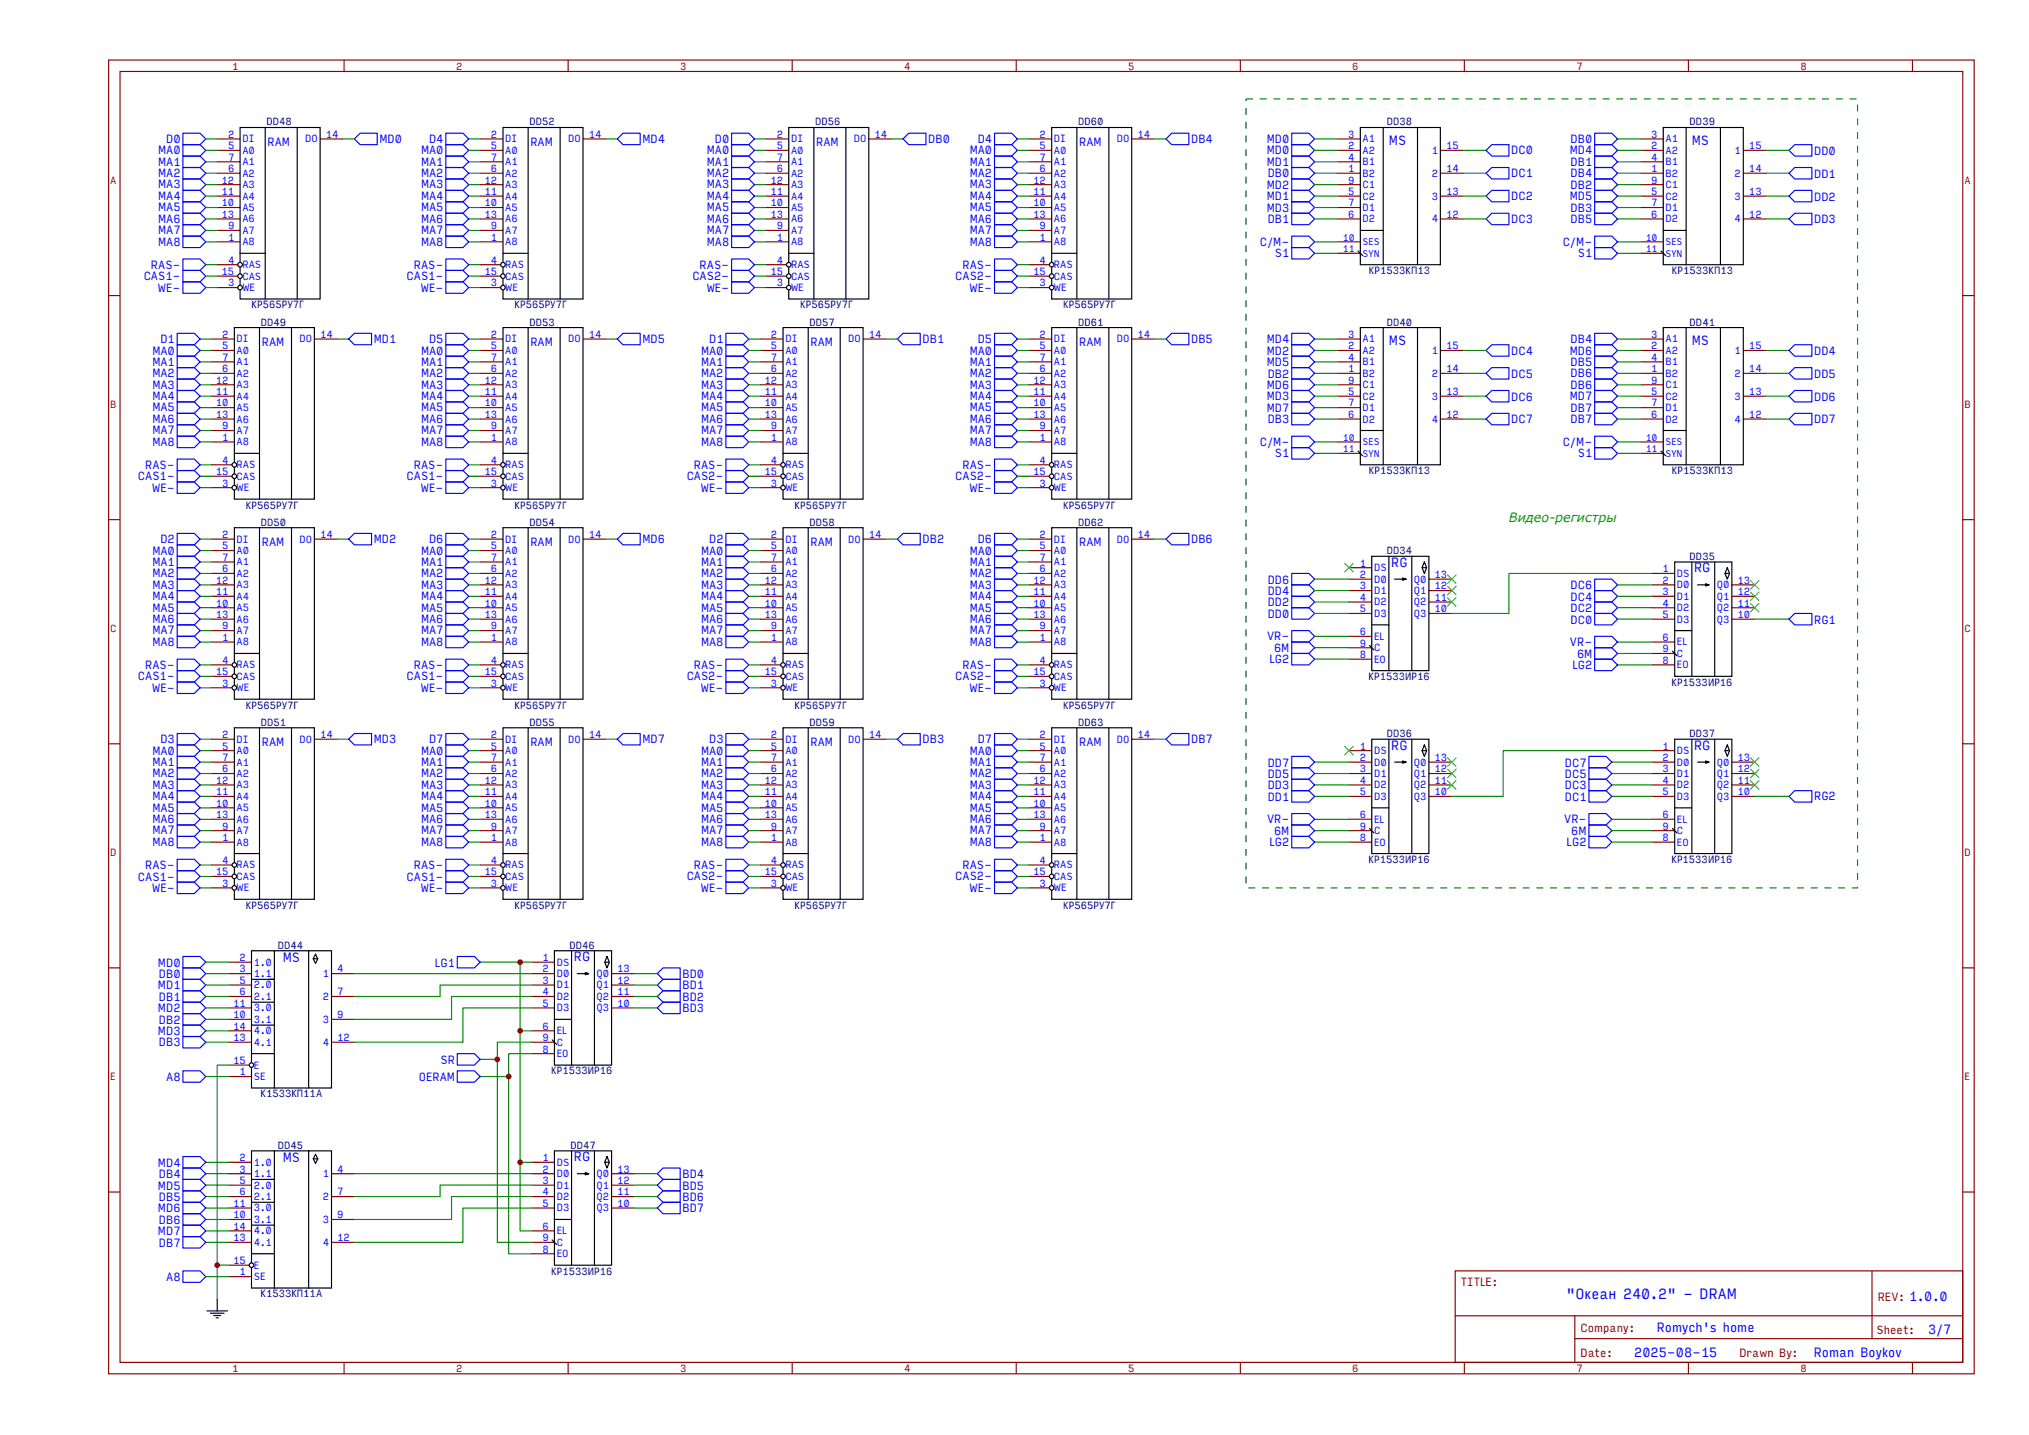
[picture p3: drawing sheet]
<svg xmlns="http://www.w3.org/2000/svg" width="297mm" height="210mm" viewBox="0 0 297 210" stroke-linecap="round" stroke-linejoin="round" font-family="sans-serif">
<defs><g id="words">
<text font-size="2.1" fill="#00f" x="229.2" y="190.2">&quot;Океан 240.2&quot; - DRAM</text>
<g font-size="1.9" fill="#00f">
<text x="203.3" y="21.2">MS</text>
<text x="247.6" y="21.2">MS</text>
<text x="203.3" y="50.5">MS</text>
<text x="247.6" y="50.5">MS</text>
<text x="203.6" y="82.9">RG</text>
<text x="248" y="83.7">RG</text>
<text x="203.6" y="109.7">RG</text>
<text x="248" y="109.7">RG</text>
<text x="41.4" y="140.8">MS</text>
<text x="84" y="140.6">RG</text>
<text x="41.4" y="170.1">MS</text>
<text x="84" y="169.9">RG</text>
<text x="242.5" y="194.9">Romych's home</text>
<text x="282.2" y="195.3">3/7</text>
<text x="239.2" y="198.6">2025-08-15</text>
<text x="265.5" y="198.6">Roman Boykov</text>
</g>
<text font-size="1.9" fill="#0c0" x="220.9" y="76.4">Видео-регистры</text>
<g font-size="1.7" fill="#00f">
<text x="23.1" y="22.6">MA0</text>
<text x="24.3" y="20.9">D0</text>
<text x="39.2" y="21.3">RAM</text>
<text x="55.6" y="20.9">MD0</text>
<text x="61.6" y="22.6">MA0</text>
<text x="62.8" y="20.9">D4</text>
<text x="77.6" y="21.3">RAM</text>
<text x="94" y="21">MD4</text>
<text x="103.5" y="22.6">MA0</text>
<text x="104.6" y="20.9">D0</text>
<text x="119.5" y="21.3">RAM</text>
<text x="135.9" y="21">DB0</text>
<text x="141.9" y="22.6">MA0</text>
<text x="143.1" y="20.9">D4</text>
<text x="158" y="21.3">RAM</text>
<text x="174.4" y="21">DB4</text>
<text x="185.4" y="20.9">MD0</text>
<text x="185.4" y="22.6">MD0</text>
<text x="221.2" y="22.6">DC0</text>
<text x="229.8" y="22.6">MD4</text>
<text x="229.9" y="20.9">DB0</text>
<text x="265.6" y="22.6">DD0</text>
<text x="23.1" y="24.2">MA1</text>
<text x="23.1" y="25.9">MA2</text>
<text x="23.1" y="27.6">MA3</text>
<text x="23.1" y="29.3">MA4</text>
<text x="61.6" y="29.3">MA4</text>
<text x="61.6" y="27.6">MA3</text>
<text x="61.6" y="25.9">MA2</text>
<text x="61.6" y="24.2">MA1</text>
<text x="103.5" y="29.3">MA4</text>
<text x="103.5" y="27.6">MA3</text>
<text x="103.5" y="25.9">MA2</text>
<text x="103.5" y="24.2">MA1</text>
<text x="141.9" y="24.2">MA1</text>
<text x="141.9" y="25.9">MA2</text>
<text x="141.9" y="27.6">MA3</text>
<text x="141.9" y="29.3">MA4</text>
<text x="185.4" y="24.3">MD1</text>
<text x="185.4" y="29.3">MD1</text>
<text x="185.4" y="27.6">MD2</text>
<text x="185.6" y="25.9">DB0</text>
<text x="221.2" y="25.9">DC1</text>
<text x="221.2" y="29.3">DC2</text>
<text x="229.8" y="29.3">MD5</text>
<text x="229.9" y="27.6">DB2</text>
<text x="229.9" y="25.9">DB4</text>
<text x="229.9" y="24.3">DB1</text>
<text x="265.6" y="29.3">DD2</text>
<text x="265.6" y="26">DD1</text>
<text x="23.1" y="30.9">MA5</text>
<text x="23.1" y="32.6">MA6</text>
<text x="23.1" y="34.3">MA7</text>
<text x="23.1" y="35.9">MA8</text>
<text x="61.6" y="35.9">MA8</text>
<text x="61.6" y="34.3">MA7</text>
<text x="61.6" y="32.6">MA6</text>
<text x="61.6" y="30.9">MA5</text>
<text x="103.5" y="35.9">MA8</text>
<text x="103.5" y="34.3">MA7</text>
<text x="103.5" y="32.6">MA6</text>
<text x="103.5" y="30.9">MA5</text>
<text x="141.9" y="30.9">MA5</text>
<text x="141.9" y="32.6">MA6</text>
<text x="141.9" y="34.3">MA7</text>
<text x="141.9" y="35.9">MA8</text>
<text x="184.4" y="36">C/M-</text>
<text x="185.4" y="31">MD3</text>
<text x="185.6" y="32.6">DB1</text>
<text x="221.2" y="32.6">DC3</text>
<text x="228.7" y="36">C/M-</text>
<text x="229.9" y="32.6">DB5</text>
<text x="229.9" y="31">DB3</text>
<text x="265.6" y="32.7">DD3</text>
<text x="21" y="41">CAS1-</text>
<text x="22.1" y="39.3">RAS-</text>
<text x="59.5" y="41">CAS1-</text>
<text x="60.6" y="39.3">RAS-</text>
<text x="101.4" y="41">CAS2-</text>
<text x="102.4" y="39.3">RAS-</text>
<text x="139.8" y="41">CAS2-</text>
<text x="140.9" y="39.3">RAS-</text>
<text x="186.6" y="37.7">S1</text>
<text x="231" y="37.7">S1</text>
<text x="23.1" y="42.7">WE-</text>
<text x="61.6" y="42.7">WE-</text>
<text x="103.4" y="42.7">WE-</text>
<text x="141.9" y="42.7">WE-</text>
<text x="22.3" y="53.5">MA1</text>
<text x="22.3" y="51.9">MA0</text>
<text x="23.5" y="50.2">D1</text>
<text x="38.3" y="50.6">RAM</text>
<text x="54.7" y="50.2">MD1</text>
<text x="61.6" y="53.5">MA1</text>
<text x="61.6" y="51.9">MA0</text>
<text x="62.8" y="50.2">D5</text>
<text x="77.6" y="50.6">RAM</text>
<text x="94" y="50.2">MD5</text>
<text x="102.6" y="51.9">MA0</text>
<text x="102.6" y="53.5">MA1</text>
<text x="103.8" y="50.2">D1</text>
<text x="118.6" y="50.6">RAM</text>
<text x="135" y="50.2">DB1</text>
<text x="141.9" y="51.9">MA0</text>
<text x="141.9" y="53.5">MA1</text>
<text x="143.1" y="50.2">D5</text>
<text x="158" y="50.6">RAM</text>
<text x="174.4" y="50.2">DB5</text>
<text x="185.4" y="53.6">MD5</text>
<text x="185.4" y="51.9">MD2</text>
<text x="185.4" y="50.2">MD4</text>
<text x="221.2" y="51.9">DC4</text>
<text x="229.8" y="51.9">MD6</text>
<text x="229.9" y="50.2">DB4</text>
<text x="229.9" y="53.6">DB5</text>
<text x="265.6" y="51.9">DD4</text>
<text x="22.3" y="58.5">MA4</text>
<text x="22.3" y="56.9">MA3</text>
<text x="22.3" y="55.2">MA2</text>
<text x="61.6" y="58.5">MA4</text>
<text x="61.6" y="56.9">MA3</text>
<text x="61.6" y="55.2">MA2</text>
<text x="102.6" y="55.2">MA2</text>
<text x="102.6" y="56.9">MA3</text>
<text x="102.6" y="58.5">MA4</text>
<text x="141.9" y="55.2">MA2</text>
<text x="141.9" y="56.9">MA3</text>
<text x="141.9" y="58.5">MA4</text>
<text x="185.4" y="56.9">MD6</text>
<text x="185.4" y="58.6">MD3</text>
<text x="185.6" y="55.3">DB2</text>
<text x="221.2" y="58.6">DC6</text>
<text x="221.2" y="55.3">DC5</text>
<text x="229.8" y="58.6">MD7</text>
<text x="229.9" y="55.2">DB6</text>
<text x="229.9" y="56.9">DB6</text>
<text x="265.6" y="55.3">DD5</text>
<text x="265.6" y="58.6">DD6</text>
<text x="22.3" y="65.2">MA8</text>
<text x="22.3" y="63.6">MA7</text>
<text x="22.3" y="61.9">MA6</text>
<text x="22.3" y="60.2">MA5</text>
<text x="61.6" y="65.2">MA8</text>
<text x="61.6" y="63.6">MA7</text>
<text x="61.6" y="61.9">MA6</text>
<text x="61.6" y="60.2">MA5</text>
<text x="102.6" y="60.2">MA5</text>
<text x="102.6" y="61.9">MA6</text>
<text x="102.6" y="63.6">MA7</text>
<text x="102.6" y="65.2">MA8</text>
<text x="141.9" y="60.2">MA5</text>
<text x="141.9" y="61.9">MA6</text>
<text x="141.9" y="63.6">MA7</text>
<text x="141.9" y="65.2">MA8</text>
<text x="184.4" y="65.3">C/M-</text>
<text x="185.4" y="60.2">MD7</text>
<text x="185.6" y="61.9">DB3</text>
<text x="221.2" y="62">DC7</text>
<text x="228.7" y="65.3">C/M-</text>
<text x="229.9" y="60.2">DB7</text>
<text x="229.9" y="61.9">DB7</text>
<text x="265.6" y="62">DD7</text>
<text x="20.2" y="70.3">CAS1-</text>
<text x="21.3" y="68.6">RAS-</text>
<text x="22.3" y="72">WE-</text>
<text x="59.5" y="70.3">CAS1-</text>
<text x="60.6" y="68.6">RAS-</text>
<text x="61.6" y="72">WE-</text>
<text x="100.5" y="70.3">CAS2-</text>
<text x="101.6" y="68.6">RAS-</text>
<text x="102.6" y="72">WE-</text>
<text x="139.8" y="70.3">CAS2-</text>
<text x="140.9" y="68.6">RAS-</text>
<text x="141.9" y="72">WE-</text>
<text x="186.6" y="66.9">S1</text>
<text x="231" y="66.9">S1</text>
<text x="22.3" y="82.8">MA1</text>
<text x="22.3" y="81.2">MA0</text>
<text x="23.5" y="79.5">D2</text>
<text x="38.3" y="79.9">RAM</text>
<text x="54.7" y="79.5">MD2</text>
<text x="61.6" y="82.8">MA1</text>
<text x="61.6" y="81.2">MA0</text>
<text x="62.8" y="79.5">D6</text>
<text x="77.6" y="79.9">RAM</text>
<text x="94" y="79.5">MD6</text>
<text x="102.6" y="81.2">MA0</text>
<text x="102.6" y="82.8">MA1</text>
<text x="103.8" y="79.5">D2</text>
<text x="118.6" y="79.9">RAM</text>
<text x="135" y="79.5">DB2</text>
<text x="141.9" y="81.2">MA0</text>
<text x="141.9" y="82.8">MA1</text>
<text x="143.1" y="79.5">D6</text>
<text x="158" y="79.9">RAM</text>
<text x="174.4" y="79.5">DB6</text>
<text x="22.3" y="89.5">MA5</text>
<text x="22.3" y="87.8">MA4</text>
<text x="22.3" y="86.1">MA3</text>
<text x="22.3" y="84.5">MA2</text>
<text x="61.6" y="89.5">MA5</text>
<text x="61.6" y="87.8">MA4</text>
<text x="61.6" y="86.1">MA3</text>
<text x="61.6" y="84.5">MA2</text>
<text x="102.6" y="84.5">MA2</text>
<text x="102.6" y="86.1">MA3</text>
<text x="102.6" y="87.8">MA4</text>
<text x="102.6" y="89.5">MA5</text>
<text x="141.9" y="84.5">MA2</text>
<text x="141.9" y="86.1">MA3</text>
<text x="141.9" y="87.8">MA4</text>
<text x="141.9" y="89.5">MA5</text>
<text x="185.6" y="88.7">DD2</text>
<text x="185.6" y="87.1">DD4</text>
<text x="185.6" y="85.4">DD6</text>
<text x="229.9" y="89.6">DC2</text>
<text x="229.9" y="87.9">DC4</text>
<text x="229.9" y="86.2">DC6</text>
<text x="22.3" y="94.5">MA8</text>
<text x="22.3" y="92.8">MA7</text>
<text x="22.3" y="91.2">MA6</text>
<text x="61.6" y="94.5">MA8</text>
<text x="61.6" y="92.8">MA7</text>
<text x="61.6" y="91.2">MA6</text>
<text x="102.6" y="91.2">MA6</text>
<text x="102.6" y="92.8">MA7</text>
<text x="102.6" y="94.5">MA8</text>
<text x="141.9" y="91.2">MA6</text>
<text x="141.9" y="92.8">MA7</text>
<text x="141.9" y="94.5">MA8</text>
<text x="185.5" y="93.7">VR-</text>
<text x="185.6" y="90.4">DD0</text>
<text x="186.5" y="95.4">6M</text>
<text x="229.8" y="94.5">VR-</text>
<text x="229.9" y="91.3">DC0</text>
<text x="265.6" y="91.3">RG1</text>
<text x="20.2" y="99.6">CAS1-</text>
<text x="21.3" y="97.9">RAS-</text>
<text x="22.3" y="101.3">WE-</text>
<text x="59.5" y="99.6">CAS1-</text>
<text x="60.6" y="97.9">RAS-</text>
<text x="61.6" y="101.3">WE-</text>
<text x="100.5" y="99.5">CAS2-</text>
<text x="101.6" y="97.9">RAS-</text>
<text x="102.6" y="101.3">WE-</text>
<text x="139.8" y="99.5">CAS2-</text>
<text x="140.9" y="97.9">RAS-</text>
<text x="141.9" y="101.3">WE-</text>
<text x="185.8" y="97.1">LG2</text>
<text x="230.2" y="97.9">LG2</text>
<text x="230.8" y="96.3">6M</text>
<text x="22.3" y="113.8">MA2</text>
<text x="22.3" y="112.1">MA1</text>
<text x="22.3" y="110.5">MA0</text>
<text x="23.5" y="108.8">D3</text>
<text x="38.3" y="109.2">RAM</text>
<text x="54.7" y="108.8">MD3</text>
<text x="61.6" y="113.8">MA2</text>
<text x="61.6" y="112.1">MA1</text>
<text x="61.6" y="110.5">MA0</text>
<text x="62.8" y="108.8">D7</text>
<text x="77.6" y="109.2">RAM</text>
<text x="94" y="108.8">MD7</text>
<text x="102.6" y="110.5">MA0</text>
<text x="102.6" y="112.1">MA1</text>
<text x="102.6" y="113.8">MA2</text>
<text x="103.8" y="108.8">D3</text>
<text x="118.6" y="109.2">RAM</text>
<text x="135" y="108.8">DB3</text>
<text x="141.9" y="110.5">MA0</text>
<text x="141.9" y="112.1">MA1</text>
<text x="141.9" y="113.8">MA2</text>
<text x="143.1" y="108.8">D7</text>
<text x="158" y="109.2">RAM</text>
<text x="174.4" y="108.8">DB7</text>
<text x="185.6" y="112.2">DD7</text>
<text x="185.6" y="113.8">DD5</text>
<text x="229.1" y="112.2">DC7</text>
<text x="229.1" y="113.9">DC5</text>
<text x="22.3" y="118.8">MA5</text>
<text x="22.3" y="117.1">MA4</text>
<text x="22.3" y="115.4">MA3</text>
<text x="61.6" y="118.8">MA5</text>
<text x="61.6" y="117.1">MA4</text>
<text x="61.6" y="115.4">MA3</text>
<text x="102.6" y="115.4">MA3</text>
<text x="102.6" y="117.1">MA4</text>
<text x="102.6" y="118.8">MA5</text>
<text x="141.9" y="115.4">MA3</text>
<text x="141.9" y="117.1">MA4</text>
<text x="141.9" y="118.8">MA5</text>
<text x="185.6" y="115.5">DD3</text>
<text x="185.6" y="117.2">DD1</text>
<text x="229.1" y="115.5">DC3</text>
<text x="229.1" y="117.2">DC1</text>
<text x="265.6" y="117.1">RG2</text>
<text x="22.3" y="123.8">MA8</text>
<text x="22.3" y="122.1">MA7</text>
<text x="22.3" y="120.4">MA6</text>
<text x="61.6" y="123.8">MA8</text>
<text x="61.6" y="122.1">MA7</text>
<text x="61.6" y="120.4">MA6</text>
<text x="102.6" y="120.4">MA6</text>
<text x="102.6" y="122.1">MA7</text>
<text x="102.6" y="123.8">MA8</text>
<text x="141.9" y="120.4">MA6</text>
<text x="141.9" y="122.1">MA7</text>
<text x="141.9" y="123.8">MA8</text>
<text x="185.5" y="120.5">VR-</text>
<text x="185.8" y="123.8">LG2</text>
<text x="186.5" y="122.2">6M</text>
<text x="229" y="120.5">VR-</text>
<text x="229.3" y="123.8">LG2</text>
<text x="230" y="122.2">6M</text>
<text x="20.2" y="128.9">CAS1-</text>
<text x="21.3" y="127.2">RAS-</text>
<text x="22.3" y="130.5">WE-</text>
<text x="59.5" y="128.9">CAS1-</text>
<text x="60.6" y="127.2">RAS-</text>
<text x="61.6" y="130.5">WE-</text>
<text x="100.5" y="128.8">CAS2-</text>
<text x="101.6" y="127.2">RAS-</text>
<text x="102.6" y="130.5">WE-</text>
<text x="139.8" y="128.8">CAS2-</text>
<text x="140.9" y="127.2">RAS-</text>
<text x="141.9" y="130.5">WE-</text>
<text x="23.1" y="141.5">MD0</text>
<text x="23.3" y="143.1">DB0</text>
<text x="63.7" y="141.5">LG1</text>
<text x="99.9" y="143.1">BD0</text>
<text x="23.1" y="144.8">MD1</text>
<text x="23.1" y="148.1">MD2</text>
<text x="23.3" y="146.5">DB1</text>
<text x="23.3" y="149.8">DB2</text>
<text x="99.9" y="144.8">BD1</text>
<text x="99.9" y="148.1">BD3</text>
<text x="99.9" y="146.5">BD2</text>
<text x="23.1" y="151.5">MD3</text>
<text x="23.3" y="153.1">DB3</text>
<text x="64.5" y="155.7">SR</text>
<text x="24.3" y="158.2">A8</text>
<text x="61.3" y="158.2">OERAM</text>
<text x="23.1" y="170.7">MD4</text>
<text x="23.3" y="172.4">DB4</text>
<text x="99.9" y="172.4">BD4</text>
<text x="23.1" y="177.4">MD6</text>
<text x="23.1" y="174.1">MD5</text>
<text x="23.3" y="179.1">DB6</text>
<text x="23.3" y="175.8">DB5</text>
<text x="99.9" y="174.1">BD5</text>
<text x="99.9" y="177.4">BD7</text>
<text x="99.9" y="175.8">BD6</text>
<text x="23.1" y="180.8">MD7</text>
<text x="23.3" y="182.4">DB7</text>
<text x="24.3" y="187.5">A8</text>
</g>
<g font-size="1.7" fill="#800">
<text x="213.8" y="188.2">TITLE:</text>
<text x="274.9" y="190.4">REV: 1.0.0</text>
<text x="231.4" y="194.9">Company:</text>
<text x="274.7" y="195.2">Sheet:</text>
<text x="231.4" y="198.5">Date:</text>
<text x="254.6" y="198.6">Drawn By:</text>
</g>
<g font-size="1.5" fill="#800">
<text x="34" y="10.2">1</text>
<text x="66.8" y="10.2">2</text>
<text x="99.6" y="10.2">3</text>
<text x="132.4" y="10.2">4</text>
<text x="165.2" y="10.2">5</text>
<text x="197.9" y="10.2">6</text>
<text x="230.7" y="10.2">7</text>
<text x="263.5" y="10.2">8</text>
<text x="16.1" y="26.9">A</text>
<text x="287.6" y="26.9">A</text>
<text x="16.1" y="59.7">B</text>
<text x="287.6" y="59.7">B</text>
<text x="16.1" y="92.5">C</text>
<text x="287.6" y="92.5">C</text>
<text x="16.1" y="125.2">D</text>
<text x="287.6" y="125.2">D</text>
<text x="16.1" y="158">E</text>
<text x="287.6" y="158">E</text>
<text x="34" y="200.8">1</text>
<text x="66.8" y="200.8">2</text>
<text x="99.6" y="200.8">3</text>
<text x="132.4" y="200.8">4</text>
<text x="165.2" y="200.8">5</text>
<text x="197.9" y="200.8">6</text>
<text x="230.7" y="200.8">7</text>
<text x="263.5" y="200.8">8</text>
</g>
<g font-size="1.5" fill="#00f">
<text x="33.4" y="20.2">2</text>
<text x="33.4" y="21.8">5</text>
<text x="33.4" y="23.5">7</text>
<text x="35.5" y="20.8">DI</text>
<text x="35.5" y="22.5">A0</text>
<text x="44.7" y="20.8">DO</text>
<text x="47.7" y="20.2">14</text>
<text x="71.9" y="20.2">2</text>
<text x="71.9" y="21.8">5</text>
<text x="71.9" y="23.5">7</text>
<text x="74" y="20.8">DI</text>
<text x="74" y="22.5">A0</text>
<text x="83.1" y="20.8">DO</text>
<text x="86.2" y="20.2">14</text>
<text x="113.7" y="20.2">2</text>
<text x="113.7" y="21.8">5</text>
<text x="113.7" y="23.5">7</text>
<text x="115.8" y="20.8">DI</text>
<text x="115.8" y="22.5">A0</text>
<text x="125" y="20.8">DO</text>
<text x="128" y="20.2">14</text>
<text x="152.2" y="20.2">2</text>
<text x="152.2" y="21.8">5</text>
<text x="152.2" y="23.5">7</text>
<text x="154.3" y="20.8">DI</text>
<text x="154.3" y="22.5">A0</text>
<text x="163.5" y="20.8">DO</text>
<text x="166.5" y="20.2">14</text>
<text x="197.4" y="21.8">2</text>
<text x="197.4" y="20.2">3</text>
<text x="197.4" y="23.5">4</text>
<text x="199.5" y="22.5">A2</text>
<text x="199.5" y="20.8">A1</text>
<text x="209.6" y="22.5">1</text>
<text x="211.7" y="21.8">15</text>
<text x="241.7" y="21.8">2</text>
<text x="241.7" y="20.2">3</text>
<text x="241.7" y="23.5">4</text>
<text x="243.8" y="22.5">A2</text>
<text x="243.8" y="20.8">A1</text>
<text x="253.9" y="22.5">1</text>
<text x="256" y="21.8">15</text>
<text x="32.4" y="26.9">12</text>
<text x="32.4" y="28.5">11</text>
<text x="33.4" y="25.2">6</text>
<text x="35.5" y="24.2">A1</text>
<text x="35.5" y="25.9">A2</text>
<text x="35.5" y="27.5">A3</text>
<text x="35.5" y="29.2">A4</text>
<text x="70.9" y="26.9">12</text>
<text x="70.9" y="28.5">11</text>
<text x="71.9" y="25.2">6</text>
<text x="74" y="24.2">A1</text>
<text x="74" y="25.9">A2</text>
<text x="74" y="27.5">A3</text>
<text x="74" y="29.2">A4</text>
<text x="112.8" y="26.9">12</text>
<text x="112.8" y="28.5">11</text>
<text x="113.7" y="25.2">6</text>
<text x="115.8" y="24.2">A1</text>
<text x="115.8" y="25.9">A2</text>
<text x="115.8" y="27.5">A3</text>
<text x="115.8" y="29.2">A4</text>
<text x="151.2" y="26.9">12</text>
<text x="151.2" y="28.5">11</text>
<text x="152.2" y="25.2">6</text>
<text x="154.3" y="24.2">A1</text>
<text x="154.3" y="25.9">A2</text>
<text x="154.3" y="27.5">A3</text>
<text x="154.3" y="29.2">A4</text>
<text x="197.4" y="25.2">1</text>
<text x="197.4" y="28.5">5</text>
<text x="197.4" y="26.9">9</text>
<text x="199.5" y="25.9">B2</text>
<text x="199.5" y="24.2">B1</text>
<text x="199.5" y="29.2">C2</text>
<text x="199.5" y="27.5">C1</text>
<text x="209.6" y="29.2">3</text>
<text x="209.6" y="25.9">2</text>
<text x="211.7" y="28.5">13</text>
<text x="211.7" y="25.2">14</text>
<text x="241.7" y="25.2">1</text>
<text x="241.7" y="28.5">5</text>
<text x="241.7" y="26.9">9</text>
<text x="243.8" y="25.9">B2</text>
<text x="243.8" y="24.2">B1</text>
<text x="243.8" y="29.2">C2</text>
<text x="243.8" y="27.5">C1</text>
<text x="253.9" y="29.2">3</text>
<text x="253.9" y="25.9">2</text>
<text x="256" y="28.5">13</text>
<text x="256" y="25.2">14</text>
<text x="32.4" y="30.2">10</text>
<text x="32.4" y="31.9">13</text>
<text x="33.4" y="33.6">9</text>
<text x="33.4" y="35.2">1</text>
<text x="35.5" y="30.9">A5</text>
<text x="35.5" y="32.5">A6</text>
<text x="35.5" y="34.2">A7</text>
<text x="35.5" y="35.9">A8</text>
<text x="70.9" y="30.2">10</text>
<text x="70.9" y="31.9">13</text>
<text x="71.9" y="33.6">9</text>
<text x="71.9" y="35.2">1</text>
<text x="74" y="30.9">A5</text>
<text x="74" y="32.5">A6</text>
<text x="74" y="34.2">A7</text>
<text x="74" y="35.9">A8</text>
<text x="112.8" y="30.2">10</text>
<text x="112.8" y="31.9">13</text>
<text x="113.7" y="33.6">9</text>
<text x="113.7" y="35.2">1</text>
<text x="115.8" y="30.9">A5</text>
<text x="115.8" y="32.5">A6</text>
<text x="115.8" y="34.2">A7</text>
<text x="115.8" y="35.9">A8</text>
<text x="151.2" y="30.2">10</text>
<text x="151.2" y="31.9">13</text>
<text x="152.2" y="33.6">9</text>
<text x="152.2" y="35.2">1</text>
<text x="154.3" y="30.9">A5</text>
<text x="154.3" y="32.5">A6</text>
<text x="154.3" y="34.2">A7</text>
<text x="154.3" y="35.9">A8</text>
<text x="197.4" y="31.9">6</text>
<text x="197.4" y="30.2">7</text>
<text x="199.5" y="32.5">D2</text>
<text x="199.5" y="30.9">D1</text>
<text x="209.6" y="32.5">4</text>
<text x="211.7" y="31.9">12</text>
<text x="241.7" y="31.9">6</text>
<text x="241.7" y="30.2">7</text>
<text x="243.8" y="32.5">D2</text>
<text x="243.8" y="30.9">D1</text>
<text x="253.9" y="32.5">4</text>
<text x="256" y="31.9">12</text>
<text x="32.4" y="40.2">15</text>
<text x="33.4" y="38.6">4</text>
<text x="33.4" y="41.9">3</text>
<text x="35.5" y="39.2">RAS</text>
<text x="35.5" y="40.9">CAS</text>
<text x="70.9" y="40.2">15</text>
<text x="71.9" y="38.6">4</text>
<text x="71.9" y="41.9">3</text>
<text x="74" y="39.2">RAS</text>
<text x="74" y="40.9">CAS</text>
<text x="112.8" y="40.2">15</text>
<text x="113.7" y="38.6">4</text>
<text x="113.7" y="41.9">3</text>
<text x="115.8" y="39.2">RAS</text>
<text x="115.8" y="40.9">CAS</text>
<text x="151.2" y="40.2">15</text>
<text x="152.2" y="38.6">4</text>
<text x="152.2" y="41.9">3</text>
<text x="154.3" y="39.2">RAS</text>
<text x="154.3" y="40.9">CAS</text>
<text x="35.5" y="42.6">WE</text>
<text x="74" y="42.6">WE</text>
<text x="115.8" y="42.6">WE</text>
<text x="154.3" y="42.6">WE</text>
<text x="32.5" y="49.4">2</text>
<text x="32.5" y="51.1">5</text>
<text x="32.5" y="52.8">7</text>
<text x="34.6" y="50.1">DI</text>
<text x="34.6" y="51.8">A0</text>
<text x="34.6" y="53.5">A1</text>
<text x="43.8" y="50.1">DO</text>
<text x="46.9" y="49.4">14</text>
<text x="71.9" y="49.4">2</text>
<text x="71.9" y="51.1">5</text>
<text x="71.9" y="52.8">7</text>
<text x="74" y="50.1">DI</text>
<text x="74" y="51.8">A0</text>
<text x="74" y="53.5">A1</text>
<text x="83.1" y="50.1">DO</text>
<text x="86.2" y="49.4">14</text>
<text x="112.9" y="49.4">2</text>
<text x="112.9" y="51.1">5</text>
<text x="112.9" y="52.8">7</text>
<text x="115" y="50.1">DI</text>
<text x="115" y="51.8">A0</text>
<text x="115" y="53.5">A1</text>
<text x="124.1" y="50.1">DO</text>
<text x="127.2" y="49.4">14</text>
<text x="152.2" y="49.4">2</text>
<text x="152.2" y="51.1">5</text>
<text x="152.2" y="52.8">7</text>
<text x="154.3" y="50.1">DI</text>
<text x="154.3" y="51.8">A0</text>
<text x="154.3" y="53.5">A1</text>
<text x="163.5" y="50.1">DO</text>
<text x="166.5" y="49.4">14</text>
<text x="197.4" y="51.1">2</text>
<text x="197.4" y="49.4">3</text>
<text x="197.4" y="52.8">4</text>
<text x="199.5" y="51.8">A2</text>
<text x="199.5" y="50.1">A1</text>
<text x="199.5" y="53.5">B1</text>
<text x="209.6" y="51.8">1</text>
<text x="211.7" y="51.1">15</text>
<text x="241.7" y="51.1">2</text>
<text x="241.7" y="49.4">3</text>
<text x="241.7" y="52.8">4</text>
<text x="243.8" y="51.8">A2</text>
<text x="243.8" y="50.1">A1</text>
<text x="243.8" y="53.5">B1</text>
<text x="253.9" y="51.8">1</text>
<text x="256" y="51.1">15</text>
<text x="31.6" y="56.1">12</text>
<text x="31.6" y="57.8">11</text>
<text x="31.6" y="59.5">10</text>
<text x="32.5" y="54.5">6</text>
<text x="34.6" y="55.1">A2</text>
<text x="34.6" y="56.8">A3</text>
<text x="34.6" y="58.5">A4</text>
<text x="70.9" y="56.1">12</text>
<text x="70.9" y="57.8">11</text>
<text x="70.9" y="59.5">10</text>
<text x="71.9" y="54.5">6</text>
<text x="74" y="55.1">A2</text>
<text x="74" y="56.8">A3</text>
<text x="74" y="58.5">A4</text>
<text x="111.9" y="56.1">12</text>
<text x="111.9" y="57.8">11</text>
<text x="111.9" y="59.5">10</text>
<text x="112.9" y="54.5">6</text>
<text x="115" y="55.1">A2</text>
<text x="115" y="56.8">A3</text>
<text x="115" y="58.5">A4</text>
<text x="151.2" y="56.1">12</text>
<text x="151.2" y="57.8">11</text>
<text x="151.2" y="59.5">10</text>
<text x="152.2" y="54.5">6</text>
<text x="154.3" y="55.1">A2</text>
<text x="154.3" y="56.8">A3</text>
<text x="154.3" y="58.5">A4</text>
<text x="197.4" y="54.5">1</text>
<text x="197.4" y="57.8">5</text>
<text x="197.4" y="59.5">7</text>
<text x="197.4" y="56.1">9</text>
<text x="199.5" y="55.1">B2</text>
<text x="199.5" y="58.5">C2</text>
<text x="199.5" y="56.8">C1</text>
<text x="209.6" y="58.5">3</text>
<text x="209.6" y="55.1">2</text>
<text x="211.7" y="57.8">13</text>
<text x="211.7" y="54.5">14</text>
<text x="241.7" y="54.5">1</text>
<text x="241.7" y="57.8">5</text>
<text x="241.7" y="59.5">7</text>
<text x="241.7" y="56.1">9</text>
<text x="243.8" y="55.1">B2</text>
<text x="243.8" y="58.5">C2</text>
<text x="243.8" y="56.8">C1</text>
<text x="253.9" y="58.5">3</text>
<text x="253.9" y="55.1">2</text>
<text x="256" y="57.8">13</text>
<text x="256" y="54.5">14</text>
<text x="31.6" y="61.2">13</text>
<text x="32.5" y="62.8">9</text>
<text x="32.5" y="64.5">1</text>
<text x="34.6" y="60.2">A5</text>
<text x="34.6" y="61.8">A6</text>
<text x="34.6" y="63.5">A7</text>
<text x="34.6" y="65.2">A8</text>
<text x="70.9" y="61.2">13</text>
<text x="71.9" y="62.8">9</text>
<text x="71.9" y="64.5">1</text>
<text x="74" y="60.2">A5</text>
<text x="74" y="61.8">A6</text>
<text x="74" y="63.5">A7</text>
<text x="74" y="65.2">A8</text>
<text x="111.9" y="61.2">13</text>
<text x="112.9" y="62.8">9</text>
<text x="112.9" y="64.5">1</text>
<text x="115" y="60.2">A5</text>
<text x="115" y="61.8">A6</text>
<text x="115" y="63.5">A7</text>
<text x="115" y="65.2">A8</text>
<text x="151.2" y="61.2">13</text>
<text x="152.2" y="62.8">9</text>
<text x="152.2" y="64.5">1</text>
<text x="154.3" y="60.2">A5</text>
<text x="154.3" y="61.8">A6</text>
<text x="154.3" y="63.5">A7</text>
<text x="154.3" y="65.2">A8</text>
<text x="197.4" y="61.2">6</text>
<text x="199.5" y="61.8">D2</text>
<text x="199.5" y="60.2">D1</text>
<text x="209.6" y="61.8">4</text>
<text x="211.7" y="61.2">12</text>
<text x="241.7" y="61.2">6</text>
<text x="243.8" y="61.8">D2</text>
<text x="243.8" y="60.2">D1</text>
<text x="253.9" y="61.8">4</text>
<text x="256" y="61.2">12</text>
<text x="31.6" y="69.5">15</text>
<text x="32.5" y="67.9">4</text>
<text x="32.5" y="71.2">3</text>
<text x="34.6" y="68.5">RAS</text>
<text x="34.6" y="70.2">CAS</text>
<text x="34.6" y="71.9">WE</text>
<text x="70.9" y="69.5">15</text>
<text x="71.9" y="67.9">4</text>
<text x="71.9" y="71.2">3</text>
<text x="74" y="68.5">RAS</text>
<text x="74" y="70.2">CAS</text>
<text x="74" y="71.9">WE</text>
<text x="111.9" y="69.5">15</text>
<text x="112.9" y="67.9">4</text>
<text x="112.9" y="71.2">3</text>
<text x="115" y="68.5">RAS</text>
<text x="115" y="70.2">CAS</text>
<text x="115" y="71.9">WE</text>
<text x="151.2" y="69.5">15</text>
<text x="152.2" y="67.9">4</text>
<text x="152.2" y="71.2">3</text>
<text x="154.3" y="68.5">RAS</text>
<text x="154.3" y="70.2">CAS</text>
<text x="154.3" y="71.9">WE</text>
<text x="32.5" y="78.7">2</text>
<text x="32.5" y="80.4">5</text>
<text x="32.5" y="82.1">7</text>
<text x="32.5" y="83.7">6</text>
<text x="34.6" y="79.4">DI</text>
<text x="34.6" y="81.1">A0</text>
<text x="34.6" y="82.7">A1</text>
<text x="43.8" y="79.4">DO</text>
<text x="46.9" y="78.7">14</text>
<text x="71.9" y="78.7">2</text>
<text x="71.9" y="80.4">5</text>
<text x="71.9" y="82.1">7</text>
<text x="71.9" y="83.7">6</text>
<text x="74" y="79.4">DI</text>
<text x="74" y="81.1">A0</text>
<text x="74" y="82.7">A1</text>
<text x="83.1" y="79.4">DO</text>
<text x="86.2" y="78.7">14</text>
<text x="112.9" y="78.7">2</text>
<text x="112.9" y="80.4">5</text>
<text x="112.9" y="82.1">7</text>
<text x="112.9" y="83.7">6</text>
<text x="115" y="79.4">DI</text>
<text x="115" y="81.1">A0</text>
<text x="115" y="82.7">A1</text>
<text x="124.1" y="79.4">DO</text>
<text x="127.2" y="78.7">14</text>
<text x="152.2" y="78.7">2</text>
<text x="152.2" y="80.4">5</text>
<text x="152.2" y="82.1">7</text>
<text x="152.2" y="83.7">6</text>
<text x="154.3" y="79.4">DI</text>
<text x="154.3" y="81.1">A0</text>
<text x="154.3" y="82.7">A1</text>
<text x="163.5" y="79.4">DO</text>
<text x="166.5" y="78.7">14</text>
<text x="199" y="82.9">1</text>
<text x="201.1" y="83.6">DS</text>
<text x="243.4" y="83.7">1</text>
<text x="31.6" y="85.4">12</text>
<text x="31.6" y="87.1">11</text>
<text x="31.6" y="88.8">10</text>
<text x="34.6" y="84.4">A2</text>
<text x="34.6" y="86.1">A3</text>
<text x="34.6" y="87.8">A4</text>
<text x="34.6" y="89.4">A5</text>
<text x="70.9" y="85.4">12</text>
<text x="70.9" y="87.1">11</text>
<text x="70.9" y="88.8">10</text>
<text x="74" y="84.4">A2</text>
<text x="74" y="86.1">A3</text>
<text x="74" y="87.8">A4</text>
<text x="74" y="89.4">A5</text>
<text x="111.9" y="85.4">12</text>
<text x="111.9" y="87.1">11</text>
<text x="111.9" y="88.8">10</text>
<text x="115" y="84.4">A2</text>
<text x="115" y="86.1">A3</text>
<text x="115" y="87.8">A4</text>
<text x="115" y="89.4">A5</text>
<text x="151.2" y="85.4">12</text>
<text x="151.2" y="87.1">11</text>
<text x="151.2" y="88.8">10</text>
<text x="154.3" y="84.4">A2</text>
<text x="154.3" y="86.1">A3</text>
<text x="154.3" y="87.8">A4</text>
<text x="154.3" y="89.4">A5</text>
<text x="199" y="84.6">2</text>
<text x="199" y="86.3">3</text>
<text x="199" y="87.9">4</text>
<text x="199" y="89.6">5</text>
<text x="201.1" y="85.3">D0</text>
<text x="201.1" y="86.9">D1</text>
<text x="201.1" y="88.6">D2</text>
<text x="207" y="88.6">Q2</text>
<text x="207" y="86.9">Q1</text>
<text x="207" y="85.3">Q0</text>
<text x="210" y="89.6">10</text>
<text x="210" y="87.9">11</text>
<text x="210" y="86.3">12</text>
<text x="210" y="84.6">13</text>
<text x="243.4" y="85.4">2</text>
<text x="243.4" y="87.1">3</text>
<text x="243.4" y="88.8">4</text>
<text x="245.5" y="84.4">DS</text>
<text x="245.5" y="86.1">D0</text>
<text x="245.5" y="87.8">D1</text>
<text x="245.5" y="89.4">D2</text>
<text x="251.3" y="89.4">Q2</text>
<text x="251.3" y="87.8">Q1</text>
<text x="251.3" y="86.1">Q0</text>
<text x="254.3" y="88.8">11</text>
<text x="254.3" y="87.1">12</text>
<text x="254.3" y="85.4">13</text>
<text x="31.6" y="90.4">13</text>
<text x="32.5" y="92.1">9</text>
<text x="32.5" y="93.8">1</text>
<text x="34.6" y="91.1">A6</text>
<text x="34.6" y="92.8">A7</text>
<text x="34.6" y="94.5">A8</text>
<text x="70.9" y="90.4">13</text>
<text x="71.9" y="92.1">9</text>
<text x="71.9" y="93.8">1</text>
<text x="74" y="91.1">A6</text>
<text x="74" y="92.8">A7</text>
<text x="74" y="94.5">A8</text>
<text x="111.9" y="90.4">13</text>
<text x="112.9" y="92.1">9</text>
<text x="112.9" y="93.8">1</text>
<text x="115" y="91.1">A6</text>
<text x="115" y="92.8">A7</text>
<text x="115" y="94.5">A8</text>
<text x="151.2" y="90.4">13</text>
<text x="152.2" y="92.1">9</text>
<text x="152.2" y="93.8">1</text>
<text x="154.3" y="91.1">A6</text>
<text x="154.3" y="92.8">A7</text>
<text x="154.3" y="94.5">A8</text>
<text x="199" y="93">6</text>
<text x="199" y="94.6">9</text>
<text x="201.1" y="90.3">D3</text>
<text x="201.1" y="93.6">EL</text>
<text x="201.1" y="95.3">C</text>
<text x="207" y="90.3">Q3</text>
<text x="243.4" y="90.4">5</text>
<text x="243.4" y="93.8">6</text>
<text x="243.4" y="95.5">9</text>
<text x="245.5" y="91.1">D3</text>
<text x="245.5" y="94.5">EL</text>
<text x="251.3" y="91.1">Q3</text>
<text x="254.3" y="90.4">10</text>
<text x="31.6" y="98.8">15</text>
<text x="32.5" y="97.1">4</text>
<text x="32.5" y="100.5">3</text>
<text x="34.6" y="97.8">RAS</text>
<text x="34.6" y="99.5">CAS</text>
<text x="34.6" y="101.2">WE</text>
<text x="70.9" y="98.8">15</text>
<text x="71.9" y="97.1">4</text>
<text x="71.9" y="100.5">3</text>
<text x="74" y="97.8">RAS</text>
<text x="74" y="99.5">CAS</text>
<text x="74" y="101.2">WE</text>
<text x="111.9" y="98.8">15</text>
<text x="112.9" y="97.1">4</text>
<text x="112.9" y="100.5">3</text>
<text x="115" y="97.8">RAS</text>
<text x="115" y="99.5">CAS</text>
<text x="115" y="101.2">WE</text>
<text x="151.2" y="98.8">15</text>
<text x="152.2" y="97.1">4</text>
<text x="152.2" y="100.5">3</text>
<text x="154.3" y="97.8">RAS</text>
<text x="154.3" y="99.5">CAS</text>
<text x="154.3" y="101.2">WE</text>
<text x="199" y="96.3">8</text>
<text x="201.1" y="97">EO</text>
<text x="243.4" y="97.1">8</text>
<text x="245.5" y="97.8">EO</text>
<text x="245.5" y="96.1">C</text>
<text x="32.5" y="108">2</text>
<text x="32.5" y="109.7">5</text>
<text x="32.5" y="111.4">7</text>
<text x="32.5" y="113">6</text>
<text x="34.6" y="108.7">DI</text>
<text x="34.6" y="110.4">A0</text>
<text x="34.6" y="112">A1</text>
<text x="34.6" y="113.7">A2</text>
<text x="43.8" y="108.7">DO</text>
<text x="46.9" y="108">14</text>
<text x="71.9" y="108">2</text>
<text x="71.9" y="109.7">5</text>
<text x="71.9" y="111.4">7</text>
<text x="71.9" y="113">6</text>
<text x="74" y="108.7">DI</text>
<text x="74" y="110.4">A0</text>
<text x="74" y="112">A1</text>
<text x="74" y="113.7">A2</text>
<text x="83.1" y="108.7">DO</text>
<text x="86.2" y="108">14</text>
<text x="112.9" y="108">2</text>
<text x="112.9" y="109.7">5</text>
<text x="112.9" y="111.4">7</text>
<text x="112.9" y="113">6</text>
<text x="115" y="108.7">DI</text>
<text x="115" y="110.4">A0</text>
<text x="115" y="112">A1</text>
<text x="115" y="113.7">A2</text>
<text x="124.1" y="108.7">DO</text>
<text x="127.2" y="108">14</text>
<text x="152.2" y="108">2</text>
<text x="152.2" y="109.7">5</text>
<text x="152.2" y="111.4">7</text>
<text x="152.2" y="113">6</text>
<text x="154.3" y="108.7">DI</text>
<text x="154.3" y="110.4">A0</text>
<text x="154.3" y="112">A1</text>
<text x="154.3" y="113.7">A2</text>
<text x="163.5" y="108.7">DO</text>
<text x="166.5" y="108">14</text>
<text x="199" y="109.7">1</text>
<text x="199" y="111.4">2</text>
<text x="199" y="113">3</text>
<text x="201.1" y="110.4">DS</text>
<text x="201.1" y="112">D0</text>
<text x="201.1" y="113.7">D1</text>
<text x="207" y="113.7">Q1</text>
<text x="207" y="112">Q0</text>
<text x="210" y="113">12</text>
<text x="210" y="111.4">13</text>
<text x="243.4" y="109.7">1</text>
<text x="243.4" y="111.4">2</text>
<text x="243.4" y="113">3</text>
<text x="245.5" y="110.4">DS</text>
<text x="245.5" y="112">D0</text>
<text x="245.5" y="113.7">D1</text>
<text x="251.3" y="113.7">Q1</text>
<text x="251.3" y="112">Q0</text>
<text x="254.3" y="113">12</text>
<text x="254.3" y="111.4">13</text>
<text x="31.6" y="114.7">12</text>
<text x="31.6" y="116.4">11</text>
<text x="31.6" y="118.1">10</text>
<text x="31.6" y="119.7">13</text>
<text x="34.6" y="115.4">A3</text>
<text x="34.6" y="117">A4</text>
<text x="34.6" y="118.7">A5</text>
<text x="70.9" y="114.7">12</text>
<text x="70.9" y="116.4">11</text>
<text x="70.9" y="118.1">10</text>
<text x="70.9" y="119.7">13</text>
<text x="74" y="115.4">A3</text>
<text x="74" y="117">A4</text>
<text x="74" y="118.7">A5</text>
<text x="111.9" y="114.7">12</text>
<text x="111.9" y="116.4">11</text>
<text x="111.9" y="118.1">10</text>
<text x="111.9" y="119.7">13</text>
<text x="115" y="115.4">A3</text>
<text x="115" y="117">A4</text>
<text x="115" y="118.7">A5</text>
<text x="151.2" y="114.7">12</text>
<text x="151.2" y="116.4">11</text>
<text x="151.2" y="118.1">10</text>
<text x="151.2" y="119.7">13</text>
<text x="154.3" y="115.4">A3</text>
<text x="154.3" y="117">A4</text>
<text x="154.3" y="118.7">A5</text>
<text x="199" y="114.7">4</text>
<text x="199" y="116.4">5</text>
<text x="199" y="119.7">6</text>
<text x="201.1" y="115.4">D2</text>
<text x="201.1" y="117">D3</text>
<text x="207" y="117">Q3</text>
<text x="207" y="115.4">Q2</text>
<text x="210" y="116.4">10</text>
<text x="210" y="114.7">11</text>
<text x="243.4" y="114.7">4</text>
<text x="243.4" y="116.4">5</text>
<text x="243.4" y="119.7">6</text>
<text x="245.5" y="115.4">D2</text>
<text x="245.5" y="117">D3</text>
<text x="251.3" y="117">Q3</text>
<text x="251.3" y="115.4">Q2</text>
<text x="254.3" y="116.4">10</text>
<text x="254.3" y="114.7">11</text>
<text x="32.5" y="121.4">9</text>
<text x="32.5" y="123.1">1</text>
<text x="34.6" y="120.4">A6</text>
<text x="34.6" y="122.1">A7</text>
<text x="34.6" y="123.7">A8</text>
<text x="71.9" y="121.4">9</text>
<text x="71.9" y="123.1">1</text>
<text x="74" y="120.4">A6</text>
<text x="74" y="122.1">A7</text>
<text x="74" y="123.7">A8</text>
<text x="112.9" y="121.4">9</text>
<text x="112.9" y="123.1">1</text>
<text x="115" y="120.4">A6</text>
<text x="115" y="122.1">A7</text>
<text x="115" y="123.7">A8</text>
<text x="152.2" y="121.4">9</text>
<text x="152.2" y="123.1">1</text>
<text x="154.3" y="120.4">A6</text>
<text x="154.3" y="122.1">A7</text>
<text x="154.3" y="123.7">A8</text>
<text x="199" y="123.1">8</text>
<text x="199" y="121.4">9</text>
<text x="201.1" y="120.4">EL</text>
<text x="201.1" y="123.7">EO</text>
<text x="201.1" y="122.1">C</text>
<text x="243.4" y="123.1">8</text>
<text x="243.4" y="121.4">9</text>
<text x="245.5" y="120.4">EL</text>
<text x="245.5" y="123.7">EO</text>
<text x="245.5" y="122.1">C</text>
<text x="31.6" y="128.1">15</text>
<text x="32.5" y="126.4">4</text>
<text x="32.5" y="129.8">3</text>
<text x="34.6" y="127.1">RAS</text>
<text x="34.6" y="128.8">CAS</text>
<text x="34.6" y="130.4">WE</text>
<text x="70.9" y="128.1">15</text>
<text x="71.9" y="126.4">4</text>
<text x="71.9" y="129.8">3</text>
<text x="74" y="127.1">RAS</text>
<text x="74" y="128.8">CAS</text>
<text x="74" y="130.4">WE</text>
<text x="111.9" y="128.1">15</text>
<text x="112.9" y="126.4">4</text>
<text x="112.9" y="129.8">3</text>
<text x="115" y="127.1">RAS</text>
<text x="115" y="128.8">CAS</text>
<text x="115" y="130.4">WE</text>
<text x="151.2" y="128.1">15</text>
<text x="152.2" y="126.4">4</text>
<text x="152.2" y="129.8">3</text>
<text x="154.3" y="127.1">RAS</text>
<text x="154.3" y="128.8">CAS</text>
<text x="154.3" y="130.4">WE</text>
<text x="35" y="140.6">2</text>
<text x="35" y="142.3">3</text>
<text x="35" y="144">5</text>
<text x="37.1" y="141.3">1.0</text>
<text x="37.1" y="143">1.1</text>
<text x="47.3" y="143">1</text>
<text x="49.4" y="142.3">4</text>
<text x="79.4" y="140.6">1</text>
<text x="79.4" y="142.3">2</text>
<text x="79.4" y="144">3</text>
<text x="81.5" y="141.3">DS</text>
<text x="81.5" y="143">D0</text>
<text x="87.3" y="143">Q0</text>
<text x="90.4" y="144">12</text>
<text x="90.4" y="142.3">13</text>
<text x="34.1" y="147.3">11</text>
<text x="34.1" y="149">10</text>
<text x="35" y="145.7">6</text>
<text x="37.1" y="144.7">2.0</text>
<text x="37.1" y="146.3">2.1</text>
<text x="37.1" y="148">3.0</text>
<text x="37.1" y="149.7">3.1</text>
<text x="47.3" y="146.3">2</text>
<text x="47.3" y="149.7">3</text>
<text x="49.4" y="145.7">7</text>
<text x="49.4" y="149">9</text>
<text x="79.4" y="145.7">4</text>
<text x="79.4" y="147.3">5</text>
<text x="81.5" y="144.7">D1</text>
<text x="81.5" y="146.3">D2</text>
<text x="81.5" y="148">D3</text>
<text x="87.3" y="148">Q3</text>
<text x="87.3" y="146.3">Q2</text>
<text x="87.3" y="144.7">Q1</text>
<text x="90.4" y="147.3">10</text>
<text x="90.4" y="145.7">11</text>
<text x="34.1" y="150.7">14</text>
<text x="34.1" y="152.4">13</text>
<text x="34.1" y="155.7">15</text>
<text x="37.1" y="151.4">4.0</text>
<text x="37.1" y="153">4.1</text>
<text x="47.3" y="153">4</text>
<text x="49.4" y="152.4">12</text>
<text x="79.4" y="150.7">6</text>
<text x="79.4" y="154">8</text>
<text x="79.4" y="152.4">9</text>
<text x="81.5" y="151.4">EL</text>
<text x="81.5" y="154.7">EO</text>
<text x="81.5" y="153">C</text>
<text x="35" y="157.4">1</text>
<text x="37.1" y="156.4">E</text>
<text x="37.1" y="158">SE</text>
<text x="35" y="169.9">2</text>
<text x="35" y="171.6">3</text>
<text x="35" y="173.3">5</text>
<text x="37.1" y="170.6">1.0</text>
<text x="37.1" y="172.3">1.1</text>
<text x="37.1" y="173.9">2.0</text>
<text x="47.3" y="172.3">1</text>
<text x="49.4" y="171.6">4</text>
<text x="79.4" y="169.9">1</text>
<text x="79.4" y="171.6">2</text>
<text x="79.4" y="173.3">3</text>
<text x="81.5" y="170.6">DS</text>
<text x="81.5" y="172.3">D0</text>
<text x="81.5" y="173.9">D1</text>
<text x="87.3" y="173.9">Q1</text>
<text x="87.3" y="172.3">Q0</text>
<text x="90.4" y="173.3">12</text>
<text x="90.4" y="171.6">13</text>
<text x="34.1" y="176.6">11</text>
<text x="34.1" y="178.3">10</text>
<text x="34.1" y="180">14</text>
<text x="35" y="174.9">6</text>
<text x="37.1" y="175.6">2.1</text>
<text x="37.1" y="177.3">3.0</text>
<text x="37.1" y="179">3.1</text>
<text x="47.3" y="175.6">2</text>
<text x="47.3" y="179">3</text>
<text x="49.4" y="174.9">7</text>
<text x="49.4" y="178.3">9</text>
<text x="79.4" y="174.9">4</text>
<text x="79.4" y="176.6">5</text>
<text x="79.4" y="180">6</text>
<text x="81.5" y="175.6">D2</text>
<text x="81.5" y="177.3">D3</text>
<text x="87.3" y="177.3">Q3</text>
<text x="87.3" y="175.6">Q2</text>
<text x="90.4" y="176.6">10</text>
<text x="90.4" y="174.9">11</text>
<text x="34.1" y="181.6">13</text>
<text x="34.1" y="185">15</text>
<text x="37.1" y="180.6">4.0</text>
<text x="37.1" y="182.3">4.1</text>
<text x="37.1" y="185.7">E</text>
<text x="47.3" y="182.3">4</text>
<text x="49.4" y="181.6">12</text>
<text x="79.4" y="183.3">8</text>
<text x="79.4" y="181.6">9</text>
<text x="81.5" y="180.6">EL</text>
<text x="81.5" y="184">EO</text>
<text x="81.5" y="182.3">C</text>
<text x="35" y="186.7">1</text>
<text x="37.1" y="187.3">SE</text>
</g>
<g font-size="1.5" fill="#000080">
<text x="39" y="18.4">DD48</text>
<text x="77.5" y="18.4">DD52</text>
<text x="119.3" y="18.4">DD56</text>
<text x="157.8" y="18.4">DD60</text>
<text x="203" y="18.4">DD38</text>
<text x="247.3" y="18.4">DD39</text>
<text x="200.4" y="40.1">КР1533КП13</text>
<text x="244.7" y="40.1">КР1533КП13</text>
<text x="36.8" y="45.1">КР565РУ7Г</text>
<text x="38.2" y="47.6">DD49</text>
<text x="75.3" y="45.1">КР565РУ7Г</text>
<text x="77.5" y="47.6">DD53</text>
<text x="117.1" y="45.1">КР565РУ7Г</text>
<text x="118.5" y="47.6">DD57</text>
<text x="155.6" y="45.1">КР565РУ7Г</text>
<text x="157.8" y="47.6">DD61</text>
<text x="203" y="47.6">DD40</text>
<text x="247.3" y="47.6">DD41</text>
<text x="200.4" y="69.4">КР1533КП13</text>
<text x="244.7" y="69.4">КР1533КП13</text>
<text x="36" y="74.4">КР565РУ7Г</text>
<text x="38.2" y="76.9">DD50</text>
<text x="75.3" y="74.4">КР565РУ7Г</text>
<text x="77.5" y="76.9">DD54</text>
<text x="116.3" y="74.4">КР565РУ7Г</text>
<text x="118.5" y="76.9">DD58</text>
<text x="155.6" y="74.4">КР565РУ7Г</text>
<text x="157.8" y="76.9">DD62</text>
<text x="203" y="81.1">DD34</text>
<text x="247.3" y="81.9">DD35</text>
<text x="200.3" y="99.5">КР1533ИР16</text>
<text x="244.7" y="100.4">КР1533ИР16</text>
<text x="36" y="103.7">КР565РУ7Г</text>
<text x="38.2" y="106.2">DD51</text>
<text x="75.3" y="103.7">КР565РУ7Г</text>
<text x="77.5" y="106.2">DD55</text>
<text x="116.3" y="103.7">КР565РУ7Г</text>
<text x="118.5" y="106.2">DD59</text>
<text x="155.6" y="103.7">КР565РУ7Г</text>
<text x="157.8" y="106.2">DD63</text>
<text x="203" y="107.9">DD36</text>
<text x="247.3" y="107.9">DD37</text>
<text x="200.3" y="126.3">КР1533ИР16</text>
<text x="244.7" y="126.3">КР1533ИР16</text>
<text x="36" y="133">КР565РУ7Г</text>
<text x="75.3" y="133">КР565РУ7Г</text>
<text x="116.3" y="133">КР565РУ7Г</text>
<text x="155.6" y="133">КР565РУ7Г</text>
<text x="40.7" y="138.8">DD44</text>
<text x="83.3" y="138.8">DD46</text>
<text x="38.1" y="160.6">К1533КП11A</text>
<text x="80.7" y="157.2">КР1533ИР16</text>
<text x="40.7" y="168.1">DD45</text>
<text x="83.5" y="168.1">DD47</text>
<text x="38.1" y="189.9">К1533КП11A</text>
<text x="80.7" y="186.5">КР1533ИР16</text>
</g>
<g font-size="1.4" fill="#00f">
<text x="196.6" y="35.2">10</text>
<text x="199.5" y="35.9">SES</text>
<text x="240.9" y="35.2">10</text>
<text x="243.8" y="35.9">SES</text>
<text x="196.6" y="36.9">11</text>
<text x="199.5" y="37.6">SYN</text>
<text x="240.9" y="36.9">11</text>
<text x="243.8" y="37.6">SYN</text>
<text x="196.6" y="64.5">10</text>
<text x="199.5" y="65.2">SES</text>
<text x="240.9" y="64.5">10</text>
<text x="243.8" y="65.2">SES</text>
<text x="196.6" y="66.2">11</text>
<text x="199.5" y="66.8">SYN</text>
<text x="240.9" y="66.2">11</text>
<text x="243.8" y="66.8">SYN</text>
</g>
</g></defs>
<g fill="none" stroke="#800" stroke-width=".17">
<path d="M15.9 8.8h273.1v192.2h-273.1zM17.6 10.5h269.7v188.9h-269.7zM50.4 8.8v1.7M83.2 8.8v1.7M116 8.8v1.7M148.8 8.8v1.7M181.6 8.8v1.7M214.3 8.8v1.7M247.1 8.8v1.7M279.9 8.8v1.7M31.8 20.3h3.3M31.8 22h3.3"/>
<path d="M31.8 23.7h3.3M31.8 25.4h3.3M31.8 27h3.3M31.8 28.7h3.3M31.8 30.4h3.3M31.8 32h3.3M31.8 33.7h3.3M31.8 38.7h3.3M46.9 20.3h3.3M15.9 43.3h1.7M31.8 40.4h3.3M31.8 42.1h3.3"/>
<path d="M287.3 43.3h1.7M15.9 76.1h1.7M287.3 76.1h1.7M15.9 108.8h1.7M287.3 108.8h1.7M15.9 141.6h1.7M287.3 141.6h1.7M15.9 174.4h1.7M287.3 174.4h1.7M50.4 199.4v1.6M83.2 199.4v1.6M116 199.4v1.6"/>
<path d="M148.8 199.4v1.6M181.6 199.4v1.6M213 186h74.3v13.4h-74.3zM213 192.6h74.2M214.3 199.4v1.6M230.5 195.9h56.7M230.5 192.6v6.6M247.1 199.4v1.6M274 186v9.9M279.9 199.4v1.6"/>
</g>
<path d="M35.1 18.7h11.8v25.1h-11.8zM38.8 18.7v25.1M43.5 18.7v25.1" fill="none" stroke="#000" stroke-width=".17"/>
<g fill="#fff" stroke="#000" stroke-width=".17">
<circle cx="35.1" cy="38.7" r=".33"/>
<circle cx="35.1" cy="42.1" r=".33"/>
<circle cx="35.1" cy="40.4" r=".33"/>
</g>
<g fill="none" stroke="#800" stroke-width=".17">
<path d="M31.8 35.4h3.3M31 49.6h3.3M31 51.3h3.3M31 53h3.3M31 54.6h3.3M31 56.3h3.3M31 58h3.3M31 59.7h3.3M46 49.6h3.4M31 61.3h3.3M31 63h3.3M31 68h3.3"/>
<path d="M31 69.7h3.3M31 71.4h3.3"/>
</g>
<path d="M35.1 37.1h3.7M34.3 47.9h11.7v25.1h-11.7zM38 47.9v25.1M42.7 47.9v25.1" fill="none" stroke="#000" stroke-width=".17"/>
<g fill="none" stroke="#00f" stroke-width=".17">
<path d="M26.8 19.5h2.5l.8 .8-.8 .9h-2.5zM26.8 21.2h2.5l.8 .8-.8 .8h-2.5zM26.8 22.8h2.5l.8 .9-.8 .8h-2.5zM26.8 24.5h2.5l.8 .9-.8 .8h-2.5zM26.8 26.2h2.5l.8 .8-.8 .9h-2.5zM26.8 27.9h2.5l.8 .8-.8 .8h-2.5zM26.8 29.5h2.5l.8 .9-.8 .8h-2.5zM26.8 31.2h2.5l.8 .8-.8 .9h-2.5zM26.8 32.9h2.5l.8 .8-.8 .9h-2.5zM26.8 34.6h2.5l.8 .8-.8 .8h-2.5zM26.8 37.9h2.5l.8 .8-.8 .9h-2.5zM26.8 39.6h2.5l.8 .8-.8 .8h-2.5z"/>
<path d="M51.9 20.3l.8-.8h2.5v1.7h-2.5zM25.9 48.8h2.5l.9 .8-.9 .9h-2.5zM25.9 58.8h2.5l.9 .9-.9 .8h-2.5zM25.9 57.1h2.5l.9 .9-.9 .8h-2.5zM25.9 55.5h2.5l.9 .8-.9 .8h-2.5zM25.9 53.8h2.5l.9 .8-.9 .9h-2.5zM25.9 52.1h2.5l.9 .9-.9 .8h-2.5zM25.9 50.5h2.5l.9 .8-.9 .8h-2.5zM26.8 41.2h2.5l.8 .9-.8 .8h-2.5zM51 49.6l.9-.8h2.5v1.7h-2.5zM25.9 70.5h2.5l.9 .9-.9 .8h-2.5zM25.9 68.9h2.5l.9 .8-.9 .8h-2.5z"/>
<path d="M25.9 67.2h2.5l.9 .8-.9 .9h-2.5zM25.9 63.8h2.5l.9 .9-.9 .8h-2.5zM25.9 62.2h2.5l.9 .8-.9 .8h-2.5zM25.9 60.5h2.5l.9 .8-.9 .9h-2.5z"/>
</g>
<g fill="none" stroke="#080" stroke-width=".17">
<path d="M30.1 38.7h1.7M30.1 35.4h1.7M30.1 33.7h1.7M30.1 32h1.7M30.1 30.4h1.7M30.1 28.7h1.7M30.1 27h1.7M30.1 25.4h1.7M30.1 23.7h1.7M30.1 22h1.7M30.1 20.3h1.7M50.2 20.3h1.7"/>
<path d="M29.3 49.6h1.7M29.3 51.3h1.7M29.3 53h1.7M29.3 54.6h1.7M29.3 56.3h1.7M29.3 58h1.7M29.3 59.7h1.7M30.1 42.1h1.7M30.1 40.4h1.7M49.4 49.6h1.6M29.3 61.3h1.7M29.3 63h1.7"/>
<path d="M29.3 64.7h1.7M29.3 68h1.7M29.3 69.7h1.7M29.3 71.4h1.7"/>
</g>
<g fill="#fff" stroke="#000" stroke-width=".17">
<circle cx="34.3" cy="68" r=".33"/>
<circle cx="34.3" cy="71.4" r=".33"/>
<circle cx="34.3" cy="69.7" r=".33"/>
</g>
<g fill="none" stroke="#800" stroke-width=".17">
<path d="M31 64.7h3.3M31 78.9h3.3M46 78.9h3.4M31 80.6h3.3M31 82.2h3.3M31 83.9h3.3M31 85.6h3.3M31 87.3h3.3M31 88.9h3.3M31 90.6h3.3M31 92.3h3.3M31 97.3h3.3"/>
<path d="M31 99h3.3M31 100.6h3.3"/>
</g>
<path d="M34.3 77.2h11.7v25.1h-11.7zM34.3 66.3h3.7M38 77.2v25.1M42.7 77.2v25.1" fill="none" stroke="#000" stroke-width=".17"/>
<g fill="none" stroke="#080" stroke-width=".17">
<path d="M29.3 78.9h1.7M49.4 78.9h1.6M29.3 80.6h1.7M29.3 82.2h1.7M29.3 83.9h1.7M29.3 85.6h1.7M29.3 87.3h1.7M29.3 88.9h1.7M29.3 90.6h1.7M29.3 92.3h1.7M29.3 94h1.7M29.3 97.3h1.7"/>
<path d="M29.3 99h1.7M29.3 100.6h1.7"/>
</g>
<g fill="none" stroke="#00f" stroke-width=".17">
<path d="M25.9 78.1h2.5l.9 .8-.9 .8h-2.5zM25.9 79.7h2.5l.9 .9-.9 .8h-2.5zM51 78.9l.9-.8h2.5v1.6h-2.5zM25.9 99.8h2.5l.9 .8-.9 .9h-2.5zM25.9 98.1h2.5l.9 .9-.9 .8h-2.5zM25.9 96.5h2.5l.9 .8-.9 .8h-2.5zM25.9 93.1h2.5l.9 .9-.9 .8h-2.5zM25.9 91.4h2.5l.9 .9-.9 .8h-2.5zM25.9 89.8h2.5l.9 .8-.9 .8h-2.5zM25.9 88.1h2.5l.9 .8-.9 .9h-2.5zM25.9 86.4h2.5l.9 .9-.9 .8h-2.5zM25.9 84.8h2.5l.9 .8-.9 .8h-2.5z"/>
<path d="M25.9 83.1h2.5l.9 .8-.9 .9h-2.5zM25.9 81.4h2.5l.9 .8-.9 .9h-2.5z"/>
</g>
<g fill="#fff" stroke="#000" stroke-width=".17">
<circle cx="34.3" cy="97.3" r=".33"/>
<circle cx="34.3" cy="100.6" r=".33"/>
<circle cx="34.3" cy="99" r=".33"/>
</g>
<g fill="none" stroke="#800" stroke-width=".17">
<path d="M31 94h3.3M31 108.2h3.3M31 109.9h3.3M31 111.5h3.3M31 113.2h3.3M31 114.9h3.3M31 116.5h3.3M31 118.2h3.3M31 119.9h3.3M46 108.2h3.4M31 121.6h3.3M31 126.6h3.3"/>
<path d="M31 128.3h3.3M31 129.9h3.3"/>
</g>
<path d="M34.3 95.6h3.7M34.3 106.5h11.7v25.1h-11.7zM38 106.5v25.1M42.7 106.5v25.1" fill="none" stroke="#000" stroke-width=".17"/>
<g fill="none" stroke="#080" stroke-width=".17">
<path d="M29.3 108.2h1.7M29.3 109.9h1.7M29.3 111.5h1.7M29.3 113.2h1.7M29.3 114.9h1.7M29.3 116.5h1.7M29.3 118.2h1.7M29.3 119.9h1.7M49.4 108.2h1.6M29.3 121.6h1.7M29.3 123.2h1.7M29.3 126.6h1.7"/>
<path d="M29.3 128.3h1.7M29.3 129.9h1.7"/>
</g>
<g fill="none" stroke="#00f" stroke-width=".17">
<path d="M25.9 107.3h2.5l.9 .9-.9 .8h-2.5zM25.9 119.1h2.5l.9 .8-.9 .8h-2.5zM25.9 117.4h2.5l.9 .8-.9 .9h-2.5zM25.9 115.7h2.5l.9 .8-.9 .9h-2.5zM25.9 114h2.5l.9 .9-.9 .8h-2.5zM25.9 112.4h2.5l.9 .8-.9 .8h-2.5zM25.9 110.7h2.5l.9 .8-.9 .9h-2.5zM25.9 109h2.5l.9 .9-.9 .8h-2.5zM51 108.2l.9-.9h2.5v1.7h-2.5zM25.9 129.1h2.5l.9 .8-.9 .9h-2.5zM25.9 127.4h2.5l.9 .9-.9 .8h-2.5zM25.9 125.7h2.5l.9 .9-.9 .8h-2.5z"/>
<path d="M25.9 122.4h2.5l.9 .8-.9 .9h-2.5zM25.9 120.7h2.5l.9 .9-.9 .8h-2.5z"/>
</g>
<g fill="#fff" stroke="#000" stroke-width=".17">
<circle cx="34.3" cy="126.6" r=".33"/>
<circle cx="34.3" cy="129.9" r=".33"/>
<circle cx="34.3" cy="128.3" r=".33"/>
</g>
<g fill="none" stroke="#800" stroke-width=".17">
<path d="M70.3 20.3h3.3M70.3 22h3.3M70.3 23.7h3.3M70.3 25.4h3.3M70.3 27h3.3M70.3 28.7h3.3M70.3 30.4h3.3M70.3 32h3.3M70.3 33.7h3.3M70.3 38.7h3.3M85.3 20.3h3.4M70.3 40.4h3.3"/>
<path d="M70.3 42.1h3.3M31 123.2h3.3"/>
</g>
<path d="M73.6 18.7h11.7v25.1h-11.7zM77.3 18.7v25.1M82 18.7v25.1M34.3 124.9h3.7" fill="none" stroke="#000" stroke-width=".17"/>
<g fill="none" stroke="#080" stroke-width=".17">
<path d="M68.6 20.3h1.7M68.6 22h1.7M68.6 23.7h1.7M68.6 25.4h1.7M68.6 27h1.7M68.6 28.7h1.7M68.6 30.4h1.7M68.6 32h1.7M68.6 33.7h1.7M68.6 35.4h1.7M68.6 38.7h1.7M88.7 20.3h1.7"/>
<path d="M68.6 40.4h1.7M68.6 42.1h1.7"/>
</g>
<g fill="none" stroke="#00f" stroke-width=".17">
<path d="M65.3 19.5h2.5l.8 .8-.8 .9h-2.5zM65.3 39.6h2.5l.8 .8-.8 .8h-2.5zM65.3 37.9h2.5l.8 .8-.8 .9h-2.5zM65.3 34.6h2.5l.8 .8-.8 .8h-2.5zM65.3 32.9h2.5l.8 .8-.8 .9h-2.5zM65.3 31.2h2.5l.8 .8-.8 .9h-2.5zM65.3 29.5h2.5l.8 .9-.8 .8h-2.5zM65.3 27.9h2.5l.8 .8-.8 .8h-2.5zM65.3 26.2h2.5l.8 .8-.8 .9h-2.5zM65.3 24.5h2.5l.8 .9-.8 .8h-2.5zM65.3 22.8h2.5l.8 .9-.8 .8h-2.5zM65.3 21.2h2.5l.8 .8-.8 .8h-2.5z"/>
<path d="M90.4 20.3l.8-.8h2.5v1.7h-2.5zM65.3 41.2h2.5l.8 .9-.8 .8h-2.5z"/>
</g>
<g fill="#fff" stroke="#000" stroke-width=".17">
<circle cx="73.6" cy="38.7" r=".33"/>
<circle cx="73.6" cy="42.1" r=".33"/>
<circle cx="73.6" cy="40.4" r=".33"/>
</g>
<g fill="none" stroke="#800" stroke-width=".17">
<path d="M70.3 35.4h3.3M70.3 49.6h3.3M70.3 51.3h3.3M70.3 53h3.3M70.3 54.6h3.3M70.3 56.3h3.3M70.3 58h3.3M70.3 59.7h3.3M85.3 49.6h3.4M70.3 61.3h3.3M70.3 63h3.3M70.3 68h3.3"/>
<path d="M70.3 69.7h3.3M70.3 71.4h3.3"/>
</g>
<path d="M73.6 37.1h3.7M73.6 47.9h11.7v25.1h-11.7zM77.3 47.9v25.1M82 47.9v25.1" fill="none" stroke="#000" stroke-width=".17"/>
<g fill="none" stroke="#080" stroke-width=".17">
<path d="M68.6 49.6h1.7M68.6 51.3h1.7M68.6 53h1.7M68.6 54.6h1.7M68.6 56.3h1.7M68.6 58h1.7M68.6 59.7h1.7M88.7 49.6h1.7M68.6 61.3h1.7M68.6 63h1.7M68.6 64.7h1.7M68.6 68h1.7"/>
<path d="M68.6 69.7h1.7M68.6 71.4h1.7"/>
</g>
<g fill="none" stroke="#00f" stroke-width=".17">
<path d="M65.3 48.8h2.5l.8 .8-.8 .9h-2.5zM65.3 58.8h2.5l.8 .9-.8 .8h-2.5zM65.3 57.1h2.5l.8 .9-.8 .8h-2.5zM65.3 55.5h2.5l.8 .8-.8 .8h-2.5zM65.3 53.8h2.5l.8 .8-.8 .9h-2.5zM65.3 52.1h2.5l.8 .9-.8 .8h-2.5zM65.3 50.5h2.5l.8 .8-.8 .8h-2.5zM91.2 48.8h2.5v1.7h-2.5l-.8-.9zM65.3 70.5h2.5l.8 .9-.8 .8h-2.5zM65.3 68.9h2.5l.8 .8-.8 .8h-2.5zM65.3 67.2h2.5l.8 .8-.8 .9h-2.5zM65.3 63.8h2.5l.8 .9-.8 .8h-2.5z"/>
<path d="M65.3 62.2h2.5l.8 .8-.8 .8h-2.5zM65.3 60.5h2.5l.8 .8-.8 .9h-2.5z"/>
</g>
<g fill="#fff" stroke="#000" stroke-width=".17">
<circle cx="73.6" cy="68" r=".33"/>
<circle cx="73.6" cy="71.4" r=".33"/>
<circle cx="73.6" cy="69.7" r=".33"/>
</g>
<g fill="none" stroke="#800" stroke-width=".17">
<path d="M70.3 64.7h3.3M70.3 78.9h3.3M85.3 78.9h3.4M70.3 80.6h3.3M70.3 82.2h3.3M70.3 83.9h3.3M70.3 85.6h3.3M70.3 87.3h3.3M70.3 88.9h3.3M70.3 90.6h3.3M70.3 92.3h3.3M70.3 97.3h3.3"/>
<path d="M70.3 99h3.3M70.3 100.6h3.3"/>
</g>
<path d="M73.6 77.2h11.7v25.1h-11.7zM73.6 66.3h3.7M77.3 77.2v25.1M82 77.2v25.1" fill="none" stroke="#000" stroke-width=".17"/>
<g fill="none" stroke="#080" stroke-width=".17">
<path d="M68.6 78.9h1.7M88.7 78.9h1.7M68.6 80.6h1.7M68.6 82.2h1.7M68.6 83.9h1.7M68.6 85.6h1.7M68.6 87.3h1.7M68.6 88.9h1.7M68.6 90.6h1.7M68.6 92.3h1.7M68.6 94h1.7M68.6 97.3h1.7"/>
<path d="M68.6 99h1.7M68.6 100.6h1.7"/>
</g>
<g fill="none" stroke="#00f" stroke-width=".17">
<path d="M65.3 78.1h2.5l.8 .8-.8 .8h-2.5zM65.3 79.7h2.5l.8 .9-.8 .8h-2.5zM91.2 78.1h2.5v1.6h-2.5l-.8-.8zM65.3 99.8h2.5l.8 .8-.8 .9h-2.5zM65.3 98.1h2.5l.8 .9-.8 .8h-2.5zM65.3 96.5h2.5l.8 .8-.8 .8h-2.5zM65.3 93.1h2.5l.8 .9-.8 .8h-2.5zM65.3 91.4h2.5l.8 .9-.8 .8h-2.5zM65.3 89.8h2.5l.8 .8-.8 .8h-2.5zM65.3 88.1h2.5l.8 .8-.8 .9h-2.5zM65.3 86.4h2.5l.8 .9-.8 .8h-2.5zM65.3 84.8h2.5l.8 .8-.8 .8h-2.5z"/>
<path d="M65.3 83.1h2.5l.8 .8-.8 .9h-2.5zM65.3 81.4h2.5l.8 .8-.8 .9h-2.5z"/>
</g>
<g fill="#fff" stroke="#000" stroke-width=".17">
<circle cx="73.6" cy="97.3" r=".33"/>
<circle cx="73.6" cy="100.6" r=".33"/>
<circle cx="73.6" cy="99" r=".33"/>
</g>
<g fill="none" stroke="#800" stroke-width=".17">
<path d="M70.3 94h3.3M70.3 108.2h3.3M70.3 109.9h3.3M70.3 111.5h3.3M70.3 113.2h3.3M70.3 114.9h3.3M70.3 116.5h3.3M70.3 118.2h3.3M70.3 119.9h3.3M85.3 108.2h3.4M70.3 121.6h3.3M70.3 126.6h3.3"/>
<path d="M70.3 128.3h3.3M70.3 129.9h3.3"/>
</g>
<path d="M73.6 95.6h3.7M73.6 106.5h11.7v25.1h-11.7zM77.3 106.5v25.1M82 106.5v25.1" fill="none" stroke="#000" stroke-width=".17"/>
<g fill="none" stroke="#080" stroke-width=".17">
<path d="M68.6 108.2h1.7M68.6 109.9h1.7M68.6 111.5h1.7M68.6 113.2h1.7M68.6 114.9h1.7M68.6 116.5h1.7M68.6 118.2h1.7M68.6 119.9h1.7M88.7 108.2h1.7M68.6 121.6h1.7M68.6 123.2h1.7M68.6 126.6h1.7"/>
<path d="M68.6 128.3h1.7M68.6 129.9h1.7"/>
</g>
<g fill="none" stroke="#00f" stroke-width=".17">
<path d="M65.3 107.3h2.5l.8 .9-.8 .8h-2.5zM65.3 119.1h2.5l.8 .8-.8 .8h-2.5zM65.3 117.4h2.5l.8 .8-.8 .9h-2.5zM65.3 115.7h2.5l.8 .8-.8 .9h-2.5zM65.3 114h2.5l.8 .9-.8 .8h-2.5zM65.3 112.4h2.5l.8 .8-.8 .8h-2.5zM65.3 110.7h2.5l.8 .8-.8 .9h-2.5zM65.3 109h2.5l.8 .9-.8 .8h-2.5zM90.4 108.2l.8-.9h2.5v1.7h-2.5zM65.3 129.1h2.5l.8 .8-.8 .9h-2.5zM65.3 127.4h2.5l.8 .9-.8 .8h-2.5zM65.3 125.7h2.5l.8 .9-.8 .8h-2.5z"/>
<path d="M65.3 122.4h2.5l.8 .8-.8 .9h-2.5zM65.3 120.7h2.5l.8 .9-.8 .8h-2.5z"/>
</g>
<g fill="#fff" stroke="#000" stroke-width=".17">
<circle cx="73.6" cy="126.6" r=".33"/>
<circle cx="73.6" cy="129.9" r=".33"/>
<circle cx="73.6" cy="128.3" r=".33"/>
</g>
<g fill="none" stroke="#800" stroke-width=".17">
<path d="M150.6 108.2h3.3M150.6 109.9h3.3M150.6 111.5h3.3M150.6 113.2h3.3M150.6 114.9h3.3M150.6 116.5h3.3M150.6 118.2h3.3M150.6 119.9h3.3M165.7 108.2h3.3M70.3 123.2h3.3M150.6 121.6h3.3M150.6 126.6h3.3"/>
<path d="M150.6 128.3h3.3M150.6 129.9h3.3"/>
</g>
<path d="M153.9 106.5h11.8v25.1h-11.8zM157.6 106.5v25.1M162.3 106.5v25.1M73.6 124.9h3.7" fill="none" stroke="#000" stroke-width=".17"/>
<g fill="#fff" stroke="#000" stroke-width=".17">
<circle cx="153.9" cy="126.6" r=".33"/>
<circle cx="153.9" cy="129.9" r=".33"/>
<circle cx="153.9" cy="128.3" r=".33"/>
</g>
<g fill="none" stroke="#800" stroke-width=".17">
<path d="M150.6 78.9h3.3M165.7 78.9h3.3M150.6 80.6h3.3M150.6 82.2h3.3M150.6 83.9h3.3M150.6 85.6h3.3M150.6 87.3h3.3M150.6 88.9h3.3M150.6 90.6h3.3M150.6 92.3h3.3M150.6 97.3h3.3M150.6 99h3.3"/>
<path d="M150.6 100.6h3.3M150.6 123.2h3.3"/>
</g>
<path d="M153.9 77.2h11.8v25.1h-11.8zM157.6 77.2v25.1M162.3 77.2v25.1M153.9 124.9h3.7" fill="none" stroke="#000" stroke-width=".17"/>
<g fill="none" stroke="#00f" stroke-width=".17">
<path d="M145.6 109h2.5l.8 .9-.8 .8h-2.5zM145.6 110.7h2.5l.8 .8-.8 .9h-2.5zM145.6 112.4h2.5l.8 .8-.8 .8h-2.5zM145.6 114h2.5l.8 .9-.8 .8h-2.5zM145.6 115.7h2.5l.8 .8-.8 .9h-2.5zM145.6 117.4h2.5l.8 .8-.8 .9h-2.5zM145.6 119.1h2.5l.8 .8-.8 .8h-2.5zM145.6 107.3h2.5l.8 .9-.8 .8h-2.5zM170.7 108.2l.8-.9h2.5v1.7h-2.5zM145.6 120.7h2.5l.8 .9-.8 .8h-2.5zM145.6 122.4h2.5l.8 .8-.8 .9h-2.5zM145.6 125.7h2.5l.8 .9-.8 .8h-2.5z"/>
<path d="M145.6 127.4h2.5l.8 .9-.8 .8h-2.5zM145.6 129.1h2.5l.8 .8-.8 .9h-2.5z"/>
</g>
<g fill="none" stroke="#080" stroke-width=".17">
<path d="M148.9 119.9h1.7M148.9 118.2h1.7M148.9 116.5h1.7M148.9 114.9h1.7M148.9 113.2h1.7M148.9 111.5h1.7M148.9 109.9h1.7M148.9 108.2h1.7M169 108.2h1.7M148.9 129.9h1.7M148.9 128.3h1.7M148.9 126.6h1.7"/>
<path d="M148.9 123.2h1.7M148.9 121.6h1.7"/>
</g>
<g fill="#fff" stroke="#000" stroke-width=".17">
<circle cx="153.9" cy="97.3" r=".33"/>
<circle cx="153.9" cy="100.6" r=".33"/>
<circle cx="153.9" cy="99" r=".33"/>
</g>
<g fill="none" stroke="#800" stroke-width=".17">
<path d="M150.6 49.6h3.3M150.6 51.3h3.3M150.6 53h3.3M150.6 54.6h3.3M150.6 56.3h3.3M150.6 58h3.3M150.6 59.7h3.3M165.7 49.6h3.3M150.6 61.3h3.3M150.6 63h3.3M150.6 68h3.3M150.6 69.7h3.3"/>
<path d="M150.6 71.4h3.3M150.6 94h3.3"/>
</g>
<path d="M153.9 47.9h11.8v25.1h-11.8zM157.6 47.9v25.1M162.3 47.9v25.1M153.9 95.6h3.7" fill="none" stroke="#000" stroke-width=".17"/>
<g fill="none" stroke="#00f" stroke-width=".17">
<path d="M145.6 79.7h2.5l.8 .9-.8 .8h-2.5zM145.6 78.1h2.5l.8 .8-.8 .8h-2.5zM171.5 78.1h2.5v1.6h-2.5l-.8-.8zM145.6 81.4h2.5l.8 .8-.8 .9h-2.5zM145.6 83.1h2.5l.8 .8-.8 .9h-2.5zM145.6 84.8h2.5l.8 .8-.8 .8h-2.5zM145.6 86.4h2.5l.8 .9-.8 .8h-2.5zM145.6 88.1h2.5l.8 .8-.8 .9h-2.5zM145.6 89.8h2.5l.8 .8-.8 .8h-2.5zM145.6 91.4h2.5l.8 .9-.8 .8h-2.5zM145.6 93.1h2.5l.8 .9-.8 .8h-2.5zM145.6 96.5h2.5l.8 .8-.8 .8h-2.5z"/>
<path d="M145.6 98.1h2.5l.8 .9-.8 .8h-2.5zM145.6 99.8h2.5l.8 .8-.8 .9h-2.5z"/>
</g>
<g fill="none" stroke="#080" stroke-width=".17">
<path d="M148.9 78.9h1.7M169 78.9h1.7M148.9 99h1.7M148.9 97.3h1.7M148.9 94h1.7M148.9 92.3h1.7M148.9 90.6h1.7M148.9 88.9h1.7M148.9 87.3h1.7M148.9 85.6h1.7M148.9 83.9h1.7M148.9 82.2h1.7"/>
<path d="M148.9 80.6h1.7M148.9 100.6h1.7"/>
</g>
<g fill="#fff" stroke="#000" stroke-width=".17">
<circle cx="153.9" cy="68" r=".33"/>
<circle cx="153.9" cy="71.4" r=".33"/>
<circle cx="153.9" cy="69.7" r=".33"/>
</g>
<g fill="none" stroke="#800" stroke-width=".17">
<path d="M150.6 20.3h3.3M150.6 22h3.3M150.6 23.7h3.3M150.6 25.4h3.3M150.6 27h3.3M150.6 28.7h3.3M150.6 30.4h3.3M150.6 32h3.3M150.6 33.7h3.3M150.6 38.7h3.3M165.7 20.3h3.3M150.6 40.4h3.3"/>
<path d="M150.6 42.1h3.3M150.6 64.7h3.3"/>
</g>
<path d="M153.9 18.7h11.8v25.1h-11.8zM157.6 18.7v25.1M162.3 18.7v25.1M153.9 66.3h3.7" fill="none" stroke="#000" stroke-width=".17"/>
<g fill="none" stroke="#00f" stroke-width=".17">
<path d="M145.6 50.5h2.5l.8 .8-.8 .8h-2.5zM145.6 52.1h2.5l.8 .9-.8 .8h-2.5zM145.6 53.8h2.5l.8 .8-.8 .9h-2.5zM145.6 55.5h2.5l.8 .8-.8 .8h-2.5zM145.6 57.1h2.5l.8 .9-.8 .8h-2.5zM145.6 58.8h2.5l.8 .9-.8 .8h-2.5zM145.6 48.8h2.5l.8 .8-.8 .9h-2.5zM171.5 48.8h2.5v1.7h-2.5l-.8-.9zM145.6 60.5h2.5l.8 .8-.8 .9h-2.5zM145.6 62.2h2.5l.8 .8-.8 .8h-2.5zM145.6 63.8h2.5l.8 .9-.8 .8h-2.5zM145.6 67.2h2.5l.8 .8-.8 .9h-2.5z"/>
<path d="M145.6 68.9h2.5l.8 .8-.8 .8h-2.5zM145.6 70.5h2.5l.8 .9-.8 .8h-2.5z"/>
</g>
<g fill="none" stroke="#080" stroke-width=".17">
<path d="M148.9 59.7h1.7M148.9 58h1.7M148.9 56.3h1.7M148.9 54.6h1.7M148.9 53h1.7M148.9 51.3h1.7M148.9 49.6h1.7M169 49.6h1.7M148.9 71.4h1.7M148.9 69.7h1.7M148.9 68h1.7M148.9 64.7h1.7"/>
<path d="M148.9 63h1.7M148.9 61.3h1.7"/>
</g>
<g fill="#fff" stroke="#000" stroke-width=".17">
<circle cx="153.9" cy="38.7" r=".33"/>
<circle cx="153.9" cy="42.1" r=".33"/>
<circle cx="153.9" cy="40.4" r=".33"/>
</g>
<g fill="none" stroke="#800" stroke-width=".17">
<path d="M150.6 35.4h3.3M111.3 108.2h3.3M111.3 109.9h3.3M111.3 111.5h3.3M111.3 113.2h3.3M111.3 114.9h3.3M111.3 116.5h3.3M111.3 118.2h3.3M111.3 119.9h3.3M126.3 108.2h3.4M111.3 121.6h3.3M111.3 126.6h3.3"/>
<path d="M111.3 128.3h3.3M111.3 129.9h3.3"/>
</g>
<path d="M153.9 37.1h3.7M114.6 106.5h11.7v25.1h-11.7zM118.3 106.5v25.1M123 106.5v25.1" fill="none" stroke="#000" stroke-width=".17"/>
<g fill="none" stroke="#00f" stroke-width=".17">
<path d="M145.6 19.5h2.5l.8 .8-.8 .9h-2.5zM145.6 21.2h2.5l.8 .8-.8 .8h-2.5zM145.6 22.8h2.5l.8 .9-.8 .8h-2.5zM145.6 24.5h2.5l.8 .9-.8 .8h-2.5zM145.6 26.2h2.5l.8 .8-.8 .9h-2.5zM145.6 27.9h2.5l.8 .8-.8 .8h-2.5zM145.6 29.5h2.5l.8 .9-.8 .8h-2.5zM145.6 31.2h2.5l.8 .8-.8 .9h-2.5zM145.6 32.9h2.5l.8 .8-.8 .9h-2.5zM145.6 34.6h2.5l.8 .8-.8 .8h-2.5zM145.6 37.9h2.5l.8 .8-.8 .9h-2.5zM145.6 39.6h2.5l.8 .8-.8 .8h-2.5z"/>
<path d="M170.7 20.3l.8-.8h2.5v1.7h-2.5zM145.6 41.2h2.5l.8 .9-.8 .8h-2.5z"/>
</g>
<g fill="none" stroke="#080" stroke-width=".17">
<path d="M148.9 38.7h1.7M148.9 35.4h1.7M148.9 33.7h1.7M148.9 32h1.7M148.9 30.4h1.7M148.9 28.7h1.7M148.9 27h1.7M148.9 25.4h1.7M148.9 23.7h1.7M148.9 22h1.7M148.9 20.3h1.7M169 20.3h1.7"/>
<path d="M148.9 42.1h1.7M148.9 40.4h1.7"/>
</g>
<g fill="#fff" stroke="#000" stroke-width=".17">
<circle cx="114.6" cy="126.6" r=".33"/>
<circle cx="114.6" cy="129.9" r=".33"/>
<circle cx="114.6" cy="128.3" r=".33"/>
</g>
<g fill="none" stroke="#800" stroke-width=".17">
<path d="M111.3 78.9h3.3M126.3 78.9h3.4M111.3 80.6h3.3M111.3 82.2h3.3M111.3 83.9h3.3M111.3 85.6h3.3M111.3 87.3h3.3M111.3 88.9h3.3M111.3 90.6h3.3M111.3 92.3h3.3M111.3 97.3h3.3M111.3 99h3.3"/>
<path d="M111.3 100.6h3.3M111.3 123.2h3.3"/>
</g>
<path d="M114.6 77.2h11.7v25.1h-11.7zM118.3 77.2v25.1M123 77.2v25.1M114.6 124.9h3.7" fill="none" stroke="#000" stroke-width=".17"/>
<g fill="none" stroke="#00f" stroke-width=".17">
<path d="M106.3 109h2.5l.8 .9-.8 .8h-2.5zM106.3 110.7h2.5l.8 .8-.8 .9h-2.5zM106.3 112.4h2.5l.8 .8-.8 .8h-2.5zM106.3 114h2.5l.8 .9-.8 .8h-2.5zM106.3 115.7h2.5l.8 .8-.8 .9h-2.5zM106.3 117.4h2.5l.8 .8-.8 .9h-2.5zM106.3 119.1h2.5l.8 .8-.8 .8h-2.5zM106.3 107.3h2.5l.8 .9-.8 .8h-2.5zM131.4 108.2l.8-.9h2.5v1.7h-2.5zM106.3 120.7h2.5l.8 .9-.8 .8h-2.5zM106.3 122.4h2.5l.8 .8-.8 .9h-2.5zM106.3 125.7h2.5l.8 .9-.8 .8h-2.5z"/>
<path d="M106.3 127.4h2.5l.8 .9-.8 .8h-2.5zM106.3 129.1h2.5l.8 .8-.8 .9h-2.5z"/>
</g>
<g fill="none" stroke="#080" stroke-width=".17">
<path d="M109.6 119.9h1.7M109.6 118.2h1.7M109.6 116.5h1.7M109.6 114.9h1.7M109.6 113.2h1.7M109.6 111.5h1.7M109.6 109.9h1.7M109.6 108.2h1.7M129.7 108.2h1.7M109.6 129.9h1.7M109.6 128.3h1.7M109.6 126.6h1.7"/>
<path d="M109.6 123.2h1.7M109.6 121.6h1.7"/>
</g>
<g fill="#fff" stroke="#000" stroke-width=".17">
<circle cx="114.6" cy="97.3" r=".33"/>
<circle cx="114.6" cy="100.6" r=".33"/>
<circle cx="114.6" cy="99" r=".33"/>
</g>
<g fill="none" stroke="#800" stroke-width=".17">
<path d="M111.3 49.6h3.3M111.3 51.3h3.3M111.3 53h3.3M111.3 54.6h3.3M111.3 56.3h3.3M111.3 58h3.3M111.3 59.7h3.3M126.3 49.6h3.4M111.3 61.3h3.3M111.3 63h3.3M111.3 68h3.3M111.3 69.7h3.3"/>
<path d="M111.3 71.4h3.3M111.3 94h3.3"/>
</g>
<path d="M114.6 47.9h11.7v25.1h-11.7zM118.3 47.9v25.1M123 47.9v25.1M114.6 95.6h3.7" fill="none" stroke="#000" stroke-width=".17"/>
<g fill="none" stroke="#00f" stroke-width=".17">
<path d="M106.3 79.7h2.5l.8 .9-.8 .8h-2.5zM106.3 78.1h2.5l.8 .8-.8 .8h-2.5zM132.2 78.1h2.5v1.6h-2.5l-.8-.8zM106.3 81.4h2.5l.8 .8-.8 .9h-2.5zM106.3 83.1h2.5l.8 .8-.8 .9h-2.5zM106.3 84.8h2.5l.8 .8-.8 .8h-2.5zM106.3 86.4h2.5l.8 .9-.8 .8h-2.5zM106.3 88.1h2.5l.8 .8-.8 .9h-2.5zM106.3 89.8h2.5l.8 .8-.8 .8h-2.5zM106.3 91.4h2.5l.8 .9-.8 .8h-2.5zM106.3 93.1h2.5l.8 .9-.8 .8h-2.5zM106.3 96.5h2.5l.8 .8-.8 .8h-2.5z"/>
<path d="M106.3 98.1h2.5l.8 .9-.8 .8h-2.5zM106.3 99.8h2.5l.8 .8-.8 .9h-2.5z"/>
</g>
<g fill="none" stroke="#080" stroke-width=".17">
<path d="M109.6 78.9h1.7M129.7 78.9h1.7M109.6 99h1.7M109.6 97.3h1.7M109.6 94h1.7M109.6 92.3h1.7M109.6 90.6h1.7M109.6 88.9h1.7M109.6 87.3h1.7M109.6 85.6h1.7M109.6 83.9h1.7M109.6 82.2h1.7"/>
<path d="M109.6 80.6h1.7M109.6 100.6h1.7"/>
</g>
<g fill="#fff" stroke="#000" stroke-width=".17">
<circle cx="114.6" cy="68" r=".33"/>
<circle cx="114.6" cy="71.4" r=".33"/>
<circle cx="114.6" cy="69.7" r=".33"/>
</g>
<g fill="none" stroke="#800" stroke-width=".17">
<path d="M112.1 20.3h3.4M112.1 22h3.4M112.1 23.7h3.4M112.1 25.4h3.4M112.1 27h3.4M112.1 28.7h3.4M112.1 30.4h3.4M112.1 32h3.4M112.1 33.7h3.4M112.1 38.7h3.4M127.2 20.3h3.3M112.1 40.4h3.4"/>
<path d="M112.1 42.1h3.4M111.3 64.7h3.3"/>
</g>
<path d="M115.5 18.7h11.7v25.1h-11.7zM119.1 18.7v25.1M123.8 18.7v25.1M114.6 66.3h3.7" fill="none" stroke="#000" stroke-width=".17"/>
<g fill="none" stroke="#00f" stroke-width=".17">
<path d="M107.1 19.5h2.5l.8 .8-.8 .9h-2.5zM107.1 39.6h2.5l.8 .8-.8 .8h-2.5zM107.1 37.9h2.5l.8 .8-.8 .9h-2.5zM107.1 34.6h2.5l.8 .8-.8 .8h-2.5zM107.1 32.9h2.5l.8 .8-.8 .9h-2.5zM107.1 31.2h2.5l.8 .8-.8 .9h-2.5zM107.1 29.5h2.5l.8 .9-.8 .8h-2.5zM107.1 27.9h2.5l.8 .8-.8 .8h-2.5zM107.1 26.2h2.5l.8 .8-.8 .9h-2.5zM107.1 24.5h2.5l.8 .9-.8 .8h-2.5zM107.1 22.8h2.5l.8 .9-.8 .8h-2.5zM107.1 21.2h2.5l.8 .8-.8 .8h-2.5z"/>
<path d="M132.2 20.3l.8-.8h2.5v1.7h-2.5zM106.3 50.5h2.5l.8 .8-.8 .8h-2.5zM106.3 52.1h2.5l.8 .9-.8 .8h-2.5zM106.3 53.8h2.5l.8 .8-.8 .9h-2.5zM106.3 55.5h2.5l.8 .8-.8 .8h-2.5zM106.3 57.1h2.5l.8 .9-.8 .8h-2.5zM106.3 58.8h2.5l.8 .9-.8 .8h-2.5zM106.3 48.8h2.5l.8 .8-.8 .9h-2.5zM107.1 41.2h2.5l.8 .9-.8 .8h-2.5zM131.4 49.6l.8-.8h2.5v1.7h-2.5zM106.3 60.5h2.5l.8 .8-.8 .9h-2.5zM106.3 62.2h2.5l.8 .8-.8 .8h-2.5z"/>
<path d="M106.3 63.8h2.5l.8 .9-.8 .8h-2.5zM106.3 67.2h2.5l.8 .8-.8 .9h-2.5zM106.3 68.9h2.5l.8 .8-.8 .8h-2.5zM106.3 70.5h2.5l.8 .9-.8 .8h-2.5z"/>
</g>
<g fill="none" stroke="#080" stroke-width=".17">
<path d="M110.4 20.3h1.7M110.4 22h1.7M110.4 23.7h1.7M110.4 25.4h1.7M110.4 27h1.7M110.4 28.7h1.7M110.4 30.4h1.7M110.4 32h1.7M110.4 33.7h1.7M110.4 35.4h1.7M110.4 38.7h1.7M130.5 20.3h1.7"/>
<path d="M109.6 59.7h1.7M109.6 58h1.7M109.6 56.3h1.7M109.6 54.6h1.7M109.6 53h1.7M109.6 51.3h1.7M109.6 49.6h1.7M110.4 40.4h1.7M110.4 42.1h1.7M129.7 49.6h1.7M109.6 71.4h1.7M109.6 69.7h1.7"/>
<path d="M109.6 68h1.7M109.6 64.7h1.7M109.6 63h1.7M109.6 61.3h1.7"/>
</g>
<g fill="#fff" stroke="#000" stroke-width=".17">
<circle cx="115.5" cy="38.7" r=".33"/>
<circle cx="115.5" cy="42.1" r=".33"/>
<circle cx="115.5" cy="40.4" r=".33"/>
</g>
<g fill="none" stroke="#800" stroke-width=".17">
<path d="M112.1 35.4h3.4M195.8 35.4h3.3M195.8 25.4h3.3M195.8 22h3.3M195.8 20.3h3.3M195.8 23.7h3.3M195.8 28.7h3.3M195.8 32h3.3M195.8 30.4h3.3M195.8 27h3.3M195.8 37.1h3.3M210.8 25.4h3.4"/>
<path d="M210.8 22h3.4M210.8 28.7h3.4M210.8 32h3.4M240.1 35.4h3.4M240.1 25.4h3.4M240.1 22h3.4M240.1 20.3h3.4M240.1 23.7h3.4M240.1 28.7h3.4M240.1 32h3.4M240.1 30.4h3.4M240.1 27h3.4"/>
<path d="M240.1 37.1h3.4M255.2 25.4h3.3M255.2 22h3.3M255.2 28.7h3.3M255.2 32h3.3M195.8 54.6h3.3M195.8 51.3h3.3M195.8 49.6h3.3M195.8 53h3.3M195.8 58h3.3M195.8 59.7h3.3M195.8 56.3h3.3"/>
<path d="M210.8 54.6h3.4M210.8 51.3h3.4M210.8 58h3.4M240.1 54.6h3.4M240.1 51.3h3.4M240.1 49.6h3.4M240.1 53h3.4M240.1 58h3.4M240.1 59.7h3.4M240.1 56.3h3.4M255.2 54.6h3.3M255.2 51.3h3.3"/>
<path d="M255.2 58h3.3M195.8 61.3h3.3M195.8 64.7h3.3M195.8 66.3h3.3M210.8 61.3h3.4M240.1 61.3h3.4M240.1 64.7h3.4M240.1 66.3h3.4M255.2 61.3h3.3M197.4 83.1h3.4M197.4 84.8h3.4M197.4 86.4h3.4"/>
<path d="M197.4 88.1h3.4M197.4 89.8h3.4M197.4 93.1h3.4M197.4 96.5h3.4M197.4 94.8h3.4M209.2 84.8h3.3M209.2 86.4h3.3M209.2 88.1h3.3M209.2 89.8h3.3M241.8 83.9h3.3M241.8 85.6h3.3M241.8 87.3h3.3"/>
<path d="M241.8 88.9h3.3M241.8 90.6h3.3M241.8 94h3.3M241.8 97.3h3.3M241.8 95.6h3.3M253.5 85.6h3.3M253.5 87.3h3.3M253.5 88.9h3.3M253.5 90.6h3.3M197.4 109.9h3.4M197.4 111.5h3.4M197.4 113.2h3.4"/>
<path d="M197.4 114.9h3.4M197.4 116.5h3.4M197.4 119.9h3.4M209.2 111.5h3.3M209.2 113.2h3.3M209.2 114.9h3.3M209.2 116.5h3.3M241.8 109.9h3.3M241.8 111.5h3.3M241.8 113.2h3.3M241.8 114.9h3.3M241.8 116.5h3.3"/>
<path d="M241.8 119.9h3.3M253.5 111.5h3.3M253.5 113.2h3.3M253.5 114.9h3.3M253.5 116.5h3.3M197.4 123.2h3.4M197.4 121.6h3.4M241.8 123.2h3.3M241.8 121.6h3.3M33.5 140.8h3.3M33.5 142.5h3.3M33.5 144.2h3.3"/>
<path d="M33.5 145.8h3.3M33.5 147.5h3.3M33.5 149.2h3.3M33.5 150.8h3.3M33.5 152.5h3.3M33.5 155.9h3.3M33.5 157.5h3.3M48.5 142.5h3.4M48.5 145.8h3.4"/>
</g>
<g fill="none" stroke="#000" stroke-width=".17">
<path d="M199.1 18.7h11.7v20h-11.7zM202.5 18.7v20M207.5 18.7v20M243.5 18.7h11.7v20h-11.7zM246.8 18.7v20M251.8 18.7v20M115.5 37.1h3.6M198.8 36.7l.7 .7M199.1 33.7h3.4M243.1 36.7l.7 .7M243.5 33.7h3.3M199.1 47.9h11.7v20.1h-11.7z"/>
<path d="M202.5 47.9v20.1M207.5 47.9v20.1M243.5 47.9h11.7v20.1h-11.7zM246.8 47.9v20.1M251.8 47.9v20.1M198.8 66l.7 .7M199.1 63h3.4M243.1 66l.7 .7M243.5 63h3.3M200.5 94.5l.6 .6M200.8 81.4h8.4v16.7h-8.4zM200.8 91.4h2.5"/>
<path d="M203.3 81.4v16.7M204.1 84.8h1.7l-.5-.2v.3l.5-.1M206.7 81.4v16.7M208.2 83.1h.6M208.5 82.2l.3 .9-.3 .8-.3-.8zM244.8 95.3l.7 .7M245.1 82.2h8.4v16.8h-8.4zM245.1 92.3h2.5M247.6 82.2v16.8M248.5 85.6h1.7l-.5-.2v.4l.5-.2M251 82.2v16.8M252.5 83.9h.7"/>
<path d="M252.8 83.1l.4 .8-.4 .9-.3-.9zM200.8 108.2h8.4v16.7h-8.4zM200.8 118.2h2.5M203.3 108.2v16.7M204.1 111.5h1.7l-.5-.1v.3l.5-.2M206.7 108.2v16.7M208.2 109.9h.6M208.5 109l.3 .9-.3 .8-.3-.8zM245.1 108.2h8.4v16.7h-8.4zM245.1 118.2h2.5M247.6 108.2v16.7M248.5 111.5h1.7l-.5-.1v.3l.5-.2"/>
<path d="M251 108.2v16.7M252.5 109.9h.7M252.8 109l.4 .9-.4 .8-.3-.8zM36.8 139.1h3.4v20.1h-3.4zM40.2 139.1h5M45.2 139.1h3.3v20.1h-3.3zM200.5 121.2l.6 .7M244.8 121.2l.7 .7M36.8 154.2h3.4M40.2 159.2h5"/>
</g>
<g fill="none" stroke="#00f" stroke-width=".17">
<path d="M189.1 19.5h2.5l.8 .8-.8 .9h-2.5zM233.4 19.5h2.5l.9 .8-.9 .9h-2.5zM189.1 21.2h2.5l.8 .8-.8 .8h-2.5zM189.1 22.8h2.5l.8 .9-.8 .8h-2.5zM189.1 24.5h2.5l.8 .9-.8 .8h-2.5zM189.1 29.5h2.5l.8 .9-.8 .8h-2.5zM189.1 27.9h2.5l.8 .8-.8 .8h-2.5zM189.1 26.2h2.5l.8 .8-.8 .9h-2.5zM189.1 31.2h2.5l.8 .8-.8 .9h-2.5zM189.1 34.6h2.5l.8 .8-.8 .8h-2.5zM189.1 36.2h2.5l.8 .9-.8 .8h-2.5zM217.5 25.4l.9-.9h2.5v1.7h-2.5z"/>
<path d="M217.5 32l.9-.8h2.5v1.7h-2.5zM218.4 21.2h2.5v1.6h-2.5l-.9-.8zM218.4 27.9h2.5v1.6h-2.5l-.9-.8zM233.4 36.2h2.5l.9 .9-.9 .8h-2.5zM233.4 34.6h2.5l.9 .8-.9 .8h-2.5zM233.4 31.2h2.5l.9 .8-.9 .9h-2.5zM233.4 26.2h2.5l.9 .8-.9 .9h-2.5zM233.4 27.9h2.5l.9 .8-.9 .8h-2.5zM233.4 29.5h2.5l.9 .9-.9 .8h-2.5zM233.4 24.5h2.5l.9 .9-.9 .8h-2.5zM233.4 22.8h2.5l.9 .9-.9 .8h-2.5zM233.4 21.2h2.5l.9 .8-.9 .8h-2.5z"/>
<path d="M262.7 31.2h2.5v1.7h-2.5l-.8-.9zM262.7 27.9h2.5v1.6h-2.5l-.8-.8zM262.7 24.5h2.5v1.7h-2.5l-.8-.8zM262.7 21.2h2.5v1.6h-2.5l-.8-.8zM189.1 55.5h2.5l.8 .8-.8 .8h-2.5zM189.1 57.1h2.5l.8 .9-.8 .8h-2.5zM189.1 58.8h2.5l.8 .9-.8 .8h-2.5zM189.1 53.8h2.5l.8 .8-.8 .9h-2.5zM189.1 52.1h2.5l.8 .9-.8 .8h-2.5zM189.1 50.5h2.5l.8 .8-.8 .8h-2.5zM189.1 48.8h2.5l.8 .8-.8 .9h-2.5zM217.5 58l.9-.9h2.5v1.7h-2.5z"/>
<path d="M217.5 54.6l.9-.8h2.5v1.7h-2.5zM217.5 51.3l.9-.8h2.5v1.6h-2.5zM233.4 48.8h2.5l.9 .8-.9 .9h-2.5zM233.4 50.5h2.5l.9 .8-.9 .8h-2.5zM233.4 52.1h2.5l.9 .9-.9 .8h-2.5zM233.4 53.8h2.5l.9 .8-.9 .9h-2.5zM233.4 58.8h2.5l.9 .9-.9 .8h-2.5zM233.4 57.1h2.5l.9 .9-.9 .8h-2.5zM233.4 55.5h2.5l.9 .8-.9 .8h-2.5zM262.7 50.5h2.5v1.6h-2.5l-.8-.8zM262.7 53.8h2.5v1.7h-2.5l-.8-.9zM262.7 57.1h2.5v1.7h-2.5l-.8-.8z"/>
<path d="M189.1 65.5h2.5l.8 .8-.8 .9h-2.5zM189.1 63.8h2.5l.8 .9-.8 .8h-2.5zM189.1 60.5h2.5l.8 .8-.8 .9h-2.5zM217.5 61.3l.9-.8h2.5v1.7h-2.5zM233.4 60.5h2.5l.9 .8-.9 .9h-2.5zM233.4 63.8h2.5l.9 .9-.9 .8h-2.5zM233.4 65.5h2.5l.9 .8-.9 .9h-2.5zM262.7 60.5h2.5v1.7h-2.5l-.8-.9zM189.1 88.9h2.5l.8 .9-.8 .8h-2.5zM189.1 87.3h2.5l.8 .8-.8 .8h-2.5zM189.1 85.6h2.5l.8 .8-.8 .9h-2.5zM189.1 83.9h2.5l.8 .9-.8 .8h-2.5z"/>
<path d="M189.1 94h2.5l.8 .8-.8 .8h-2.5zM189.1 92.3h2.5l.8 .8-.8 .9h-2.5zM189.1 95.6h2.5l.8 .9-.8 .8h-2.5zM233.4 89.8h2.5l.9 .8-.9 .8h-2.5zM233.4 88.1h2.5l.9 .8-.9 .9h-2.5zM233.4 86.4h2.5l.9 .9-.9 .8h-2.5zM233.4 84.8h2.5l.9 .8-.9 .8h-2.5zM233.4 96.5h2.5l.9 .8-.9 .8h-2.5zM233.4 93.1h2.5l.9 .9-.9 .8h-2.5zM233.4 94.8h2.5l.9 .8-.9 .9h-2.5zM262.7 89.8h2.5v1.6h-2.5l-.8-.8zM189.1 119.1h2.5l.8 .8-.8 .8h-2.5z"/>
<path d="M189.1 110.7h2.5l.8 .8-.8 .9h-2.5zM189.1 112.4h2.5l.8 .8-.8 .8h-2.5zM189.1 114h2.5l.8 .9-.8 .8h-2.5zM189.1 115.7h2.5l.8 .8-.8 .9h-2.5zM232.6 119.1h2.5l.8 .8-.8 .8h-2.5zM232.6 110.7h2.5l.8 .8-.8 .9h-2.5zM232.6 112.4h2.5l.8 .8-.8 .8h-2.5zM232.6 114h2.5l.8 .9-.8 .8h-2.5zM232.6 115.7h2.5l.8 .8-.8 .9h-2.5zM262.7 115.7h2.5v1.7h-2.5l-.8-.9zM189.1 122.4h2.5l.8 .8-.8 .9h-2.5zM189.1 120.7h2.5l.8 .9-.8 .8h-2.5z"/>
<path d="M232.6 120.7h2.5l.8 .9-.8 .8h-2.5zM232.6 122.4h2.5l.8 .8-.8 .9h-2.5z"/>
</g>
<g fill="none" stroke="#080" stroke-width=".17">
<path d="M192.4 37.1h3.4M192.4 35.4h3.4M192.4 32h3.4M192.4 30.4h3.4M192.4 28.7h3.4M192.4 27h3.4M192.4 25.4h3.4M192.4 23.7h3.4M192.4 22h3.4M192.4 20.3h3.4M214.2 32h3.3M214.2 28.7h3.3"/>
<path d="M214.2 25.4h3.3M214.2 22h3.3M236.8 37.1h3.3M236.8 35.4h3.3M236.8 32h3.3M236.8 30.4h3.3M236.8 28.7h3.3M236.8 27h3.3M236.8 25.4h3.3M236.8 23.7h3.3M236.8 22h3.3M236.8 20.3h3.3"/>
<path d="M258.5 32h3.4M258.5 28.7h3.4M258.5 25.4h3.4M258.5 22h3.4M192.4 49.6h3.4M192.4 51.3h3.4M192.4 53h3.4M192.4 54.6h3.4M192.4 56.3h3.4M192.4 58h3.4M192.4 59.7h3.4M214.2 51.3h3.3"/>
<path d="M214.2 54.6h3.3M214.2 58h3.3M236.8 49.6h3.3M236.8 51.3h3.3M236.8 53h3.3M236.8 54.6h3.3M236.8 56.3h3.3M236.8 58h3.3M236.8 59.7h3.3M258.5 51.3h3.4M258.5 54.6h3.4M258.5 58h3.4"/>
<path d="M192.4 61.3h3.4M192.4 64.7h3.4M192.4 66.3h3.4M214.2 61.3h3.3M236.8 61.3h3.3M236.8 64.7h3.3M236.8 66.3h3.3M258.5 61.3h3.4M192.4 84.8h5M192.4 86.4h5M192.4 88.1h5M192.4 89.8h5"/>
<path d="M192.4 94.8h5M192.4 93.1h5M192.4 96.5h5M236.8 85.6h5M236.8 87.3h5M236.8 88.9h5M236.8 90.6h5M236.8 97.3h5M236.8 94h5M236.8 95.6h5M241.8 83.9h-20.9v5.9h-8.4M256.8 90.6h5.1"/>
<path d="M192.4 119.9h5M192.4 116.5h5M192.4 114.9h5M192.4 113.2h5M192.4 111.5h5M235.9 119.9h5.9M235.9 116.5h5.9M235.9 114.9h5.9M235.9 113.2h5.9M235.9 111.5h5.9M241.8 109.9h-21.8v6.6h-7.5M256.8 116.5h5.1"/>
<path d="M192.4 123.2h5M192.4 121.6h5M235.9 123.2h5.9M235.9 121.6h5.9"/>
</g>
<g fill="#000" stroke="#3c3" stroke-width=".17">
<path d="M196.8 82.4l1.3 1.3zM196.8 83.7l1.3-1.3z"/>
<path d="M211.8 87.4l1.4 1.4zM211.8 88.8l1.4-1.4z"/>
<path d="M211.8 85.8l1.4 1.3zM213.2 85.8l-1.4 1.3z"/>
<path d="M211.8 84.1l1.4 1.3zM213.2 84.1l-1.4 1.3z"/>
<path d="M256.2 84.9l1.3 1.4zM257.5 84.9l-1.3 1.4z"/>
<path d="M256.2 86.6l1.3 1.3zM256.2 87.9l1.3-1.3z"/>
<path d="M256.2 88.3l1.3 1.3zM256.2 89.6l1.3-1.3z"/>
<path d="M196.8 109.2l1.3 1.3zM196.8 110.5l1.3-1.3z"/>
<path d="M211.8 110.9l1.4 1.3zM213.2 110.9l-1.4 1.3z"/>
<path d="M211.8 112.5l1.4 1.4zM213.2 112.5l-1.4 1.4z"/>
<path d="M211.8 114.2l1.4 1.3zM211.8 115.5l1.4-1.3z"/>
<path d="M256.2 114.2l1.3 1.3zM256.2 115.5l1.3-1.3z"/>
<path d="M256.2 112.5l1.3 1.4zM257.5 112.5l-1.3 1.4z"/>
<path d="M256.2 110.9l1.3 1.3zM257.5 110.9l-1.3 1.3z"/>
</g>
<circle cx="36.8" cy="155.9" r=".33" fill="#fff" stroke="#000" stroke-width=".17"/>
<path d="M46.2 139.6l.3 .7-.3 .7-.4-.7zM36.8 143.3h3.4h-.9M36.8 146.7h3.4M36.8 150h3.4M45.8 140.3h.7M36.8 168.4h3.4v20.1h-3.4zM40.2 168.4h5M45.2 168.4h3.3v20.1h-3.3zM36.8 183.5h3.4M40.2 188.5h5" fill="none" stroke="#000" stroke-width=".17"/>
<g fill="none" stroke="#800" stroke-width=".17">
<path d="M48.5 149.2h3.4M48.5 152.5h3.4M33.5 170.1h3.3M33.5 171.8h3.3M33.5 173.4h3.3M33.5 175.1h3.3M33.5 176.8h3.3M33.5 178.5h3.3M48.5 171.8h3.4M48.5 175.1h3.4M33.5 180.1h3.3M33.5 181.8h3.3"/>
<path d="M33.5 185.2h3.3M33.5 186.8h3.3"/>
</g>
<circle cx="36.8" cy="185.2" r=".33" fill="#fff" stroke="#000" stroke-width=".17"/>
<g fill="none" stroke="#000" stroke-width=".17">
<path d="M81.2 139.1h8.3v16.8h-8.3zM83.7 139.1v16.8M87 139.1v16.8M88.9 140l.3 .8-.3 .8-.4-.8zM80.8 152.2l.7 .7M81.2 149.2h2.5M84.5 142.5h1.7l-.5-.2v.3l.5-.1M88.5 140.8h.7M36.8 172.6h3.4h-.9M36.8 175.9h3.4M36.8 179.3h3.4M45.8 169.6h.7"/>
<path d="M46.2 168.9l.3 .7-.3 .7-.4-.7zM81.2 168.4h8.3v16.8h-8.3zM81.2 178.5h2.5M83.7 168.4v16.8M84.5 171.8h1.7l-.5-.2v.3l.5-.1M87 168.4v16.8M88.5 170.1h.7M88.9 169.3l.3 .8-.3 .8-.4-.8zM30.3 191.8h3M30.8 192.2h2M31.3 192.5h1M31.6 192.8h.4"/>
<path d="M31.8 190.2v1.6M80.8 181.5l.7 .6"/>
</g>
<g fill="none" stroke="#800" stroke-width=".17">
<path d="M77.8 140.8h3.4M77.8 142.5h3.4M77.8 144.2h3.4M77.8 145.8h3.4M77.8 147.5h3.4M77.8 150.8h3.4M77.8 154.2h3.4M77.8 152.5h3.4M89.5 142.5h3.4M89.5 144.2h3.4M89.5 145.8h3.4M89.5 147.5h3.4"/>
<path d="M48.5 178.5h3.4M77.8 170.1h3.4M77.8 171.8h3.4M77.8 173.4h3.4M77.8 175.1h3.4M77.8 176.8h3.4M89.5 171.8h3.4M89.5 173.4h3.4M89.5 175.1h3.4M89.5 176.8h3.4M48.5 181.8h3.4M77.8 181.8h3.4"/>
<path d="M77.8 180.1h3.4M77.8 183.5h3.4"/>
</g>
<g fill="none" stroke="#00f" stroke-width=".17">
<path d="M26.8 140h2.5l.8 .8-.8 .8h-2.5zM66.9 140h2.5l.9 .8-.9 .8h-2.5zM26.8 141.6h2.5l.8 .9-.8 .8h-2.5zM26.8 143.3h2.5l.8 .9-.8 .8h-2.5zM26.8 145h2.5l.8 .8-.8 .9h-2.5zM26.8 150h2.5l.8 .8-.8 .9h-2.5zM26.8 148.3h2.5l.8 .9-.8 .8h-2.5zM26.8 146.7h2.5l.8 .8-.8 .8h-2.5zM26.8 151.7h2.5l.8 .8-.8 .9h-2.5zM26.8 156.7h2.5l.8 .8-.8 .9h-2.5zM66.9 154.2h2.5l.9 .8-.9 .9h-2.5zM66.9 156.7h2.5l.9 .8-.9 .9h-2.5z"/>
<path d="M96.2 144.2l.9-.9h2.5v1.7h-2.5zM96.2 147.5l.9-.8h2.5v1.6h-2.5zM96.2 145.8l.9-.8h2.5v1.7h-2.5zM97.1 141.6h2.5v1.7h-2.5l-.9-.8zM26.8 175.9h2.5l.8 .9-.8 .8h-2.5zM26.8 177.6h2.5l.8 .9-.8 .8h-2.5zM26.8 179.3h2.5l.8 .8-.8 .9h-2.5zM26.8 174.3h2.5l.8 .8-.8 .8h-2.5zM26.8 172.6h2.5l.8 .8-.8 .9h-2.5zM26.8 170.9h2.5l.8 .9-.8 .8h-2.5zM26.8 169.3h2.5l.8 .8-.8 .8h-2.5zM96.2 173.4l.9-.8h2.5v1.7h-2.5z"/>
<path d="M96.2 171.8l.9-.9h2.5v1.7h-2.5zM96.2 175.1l.9-.8h2.5v1.6h-2.5zM97.1 175.9h2.5v1.7h-2.5l-.9-.8zM26.8 181h2.5l.8 .8-.8 .8h-2.5zM26.8 186h2.5l.8 .8-.8 .9h-2.5z"/>
</g>
<g fill="none" stroke="#080" stroke-width=".17">
<path d="M30.1 152.5h3.4M30.1 150.8h3.4M30.1 149.2h3.4M30.1 147.5h3.4M30.1 145.8h3.4M30.1 144.2h3.4M30.1 142.5h3.4M30.1 140.8h3.4M30.1 157.5h3.4M33.5 155.9h-1.7v34.3M51.9 142.5h25.9M70.3 140.8h5.8"/>
<path d="M70.3 157.5h4.2M70.3 155h2.5M77.8 144.2h-13.4v1.6h-12.5M77.8 145.8h-11.7v3.4h-14.2M77.8 147.5h-10v5h-15.9M77.8 150.8h-1.7v19.3M77.8 140.8h-1.7v10M77.8 152.5h-5v29.3h5M77.8 154.2h-3.3v29.3h3.3M92.9 147.5h3.3M92.9 145.8h3.3M92.9 144.2h3.3"/>
<path d="M92.9 142.5h3.3M30.1 170.1h3.4M30.1 171.8h3.4M30.1 173.4h3.4M30.1 175.1h3.4M30.1 176.8h3.4M30.1 178.5h3.4M51.9 171.8h25.9M77.8 173.4h-13.4v1.7h-12.5M77.8 175.1h-11.7v3.4h-14.2M77.8 176.8h-10v5h-15.9M77.8 170.1h-1.7v10h1.7"/>
<path d="M92.9 171.8h3.3M92.9 173.4h3.3M92.9 175.1h3.3M92.9 176.8h3.3M30.1 180.1h3.4M30.1 181.8h3.4M30.1 186.8h3.4M31.8 185.2h1.7"/>
</g>
<path d="M182.4 14.5h89.5v115.4h-89.5z" fill="none" stroke="#060" stroke-width=".17" stroke-dasharray="1 1" stroke-linecap="butt"/>
<g fill="#c00">
<circle cx="31.8" cy="185.1" r=".42"/>
<circle cx="76.1" cy="170.1" r=".42"/>
<circle cx="76.1" cy="150.8" r=".42"/>
<circle cx="76.1" cy="140.8" r=".42"/>
<circle cx="72.8" cy="155" r=".42"/>
<circle cx="74.5" cy="157.5" r=".42"/>
</g>
<use href="#words"/>
</svg>
